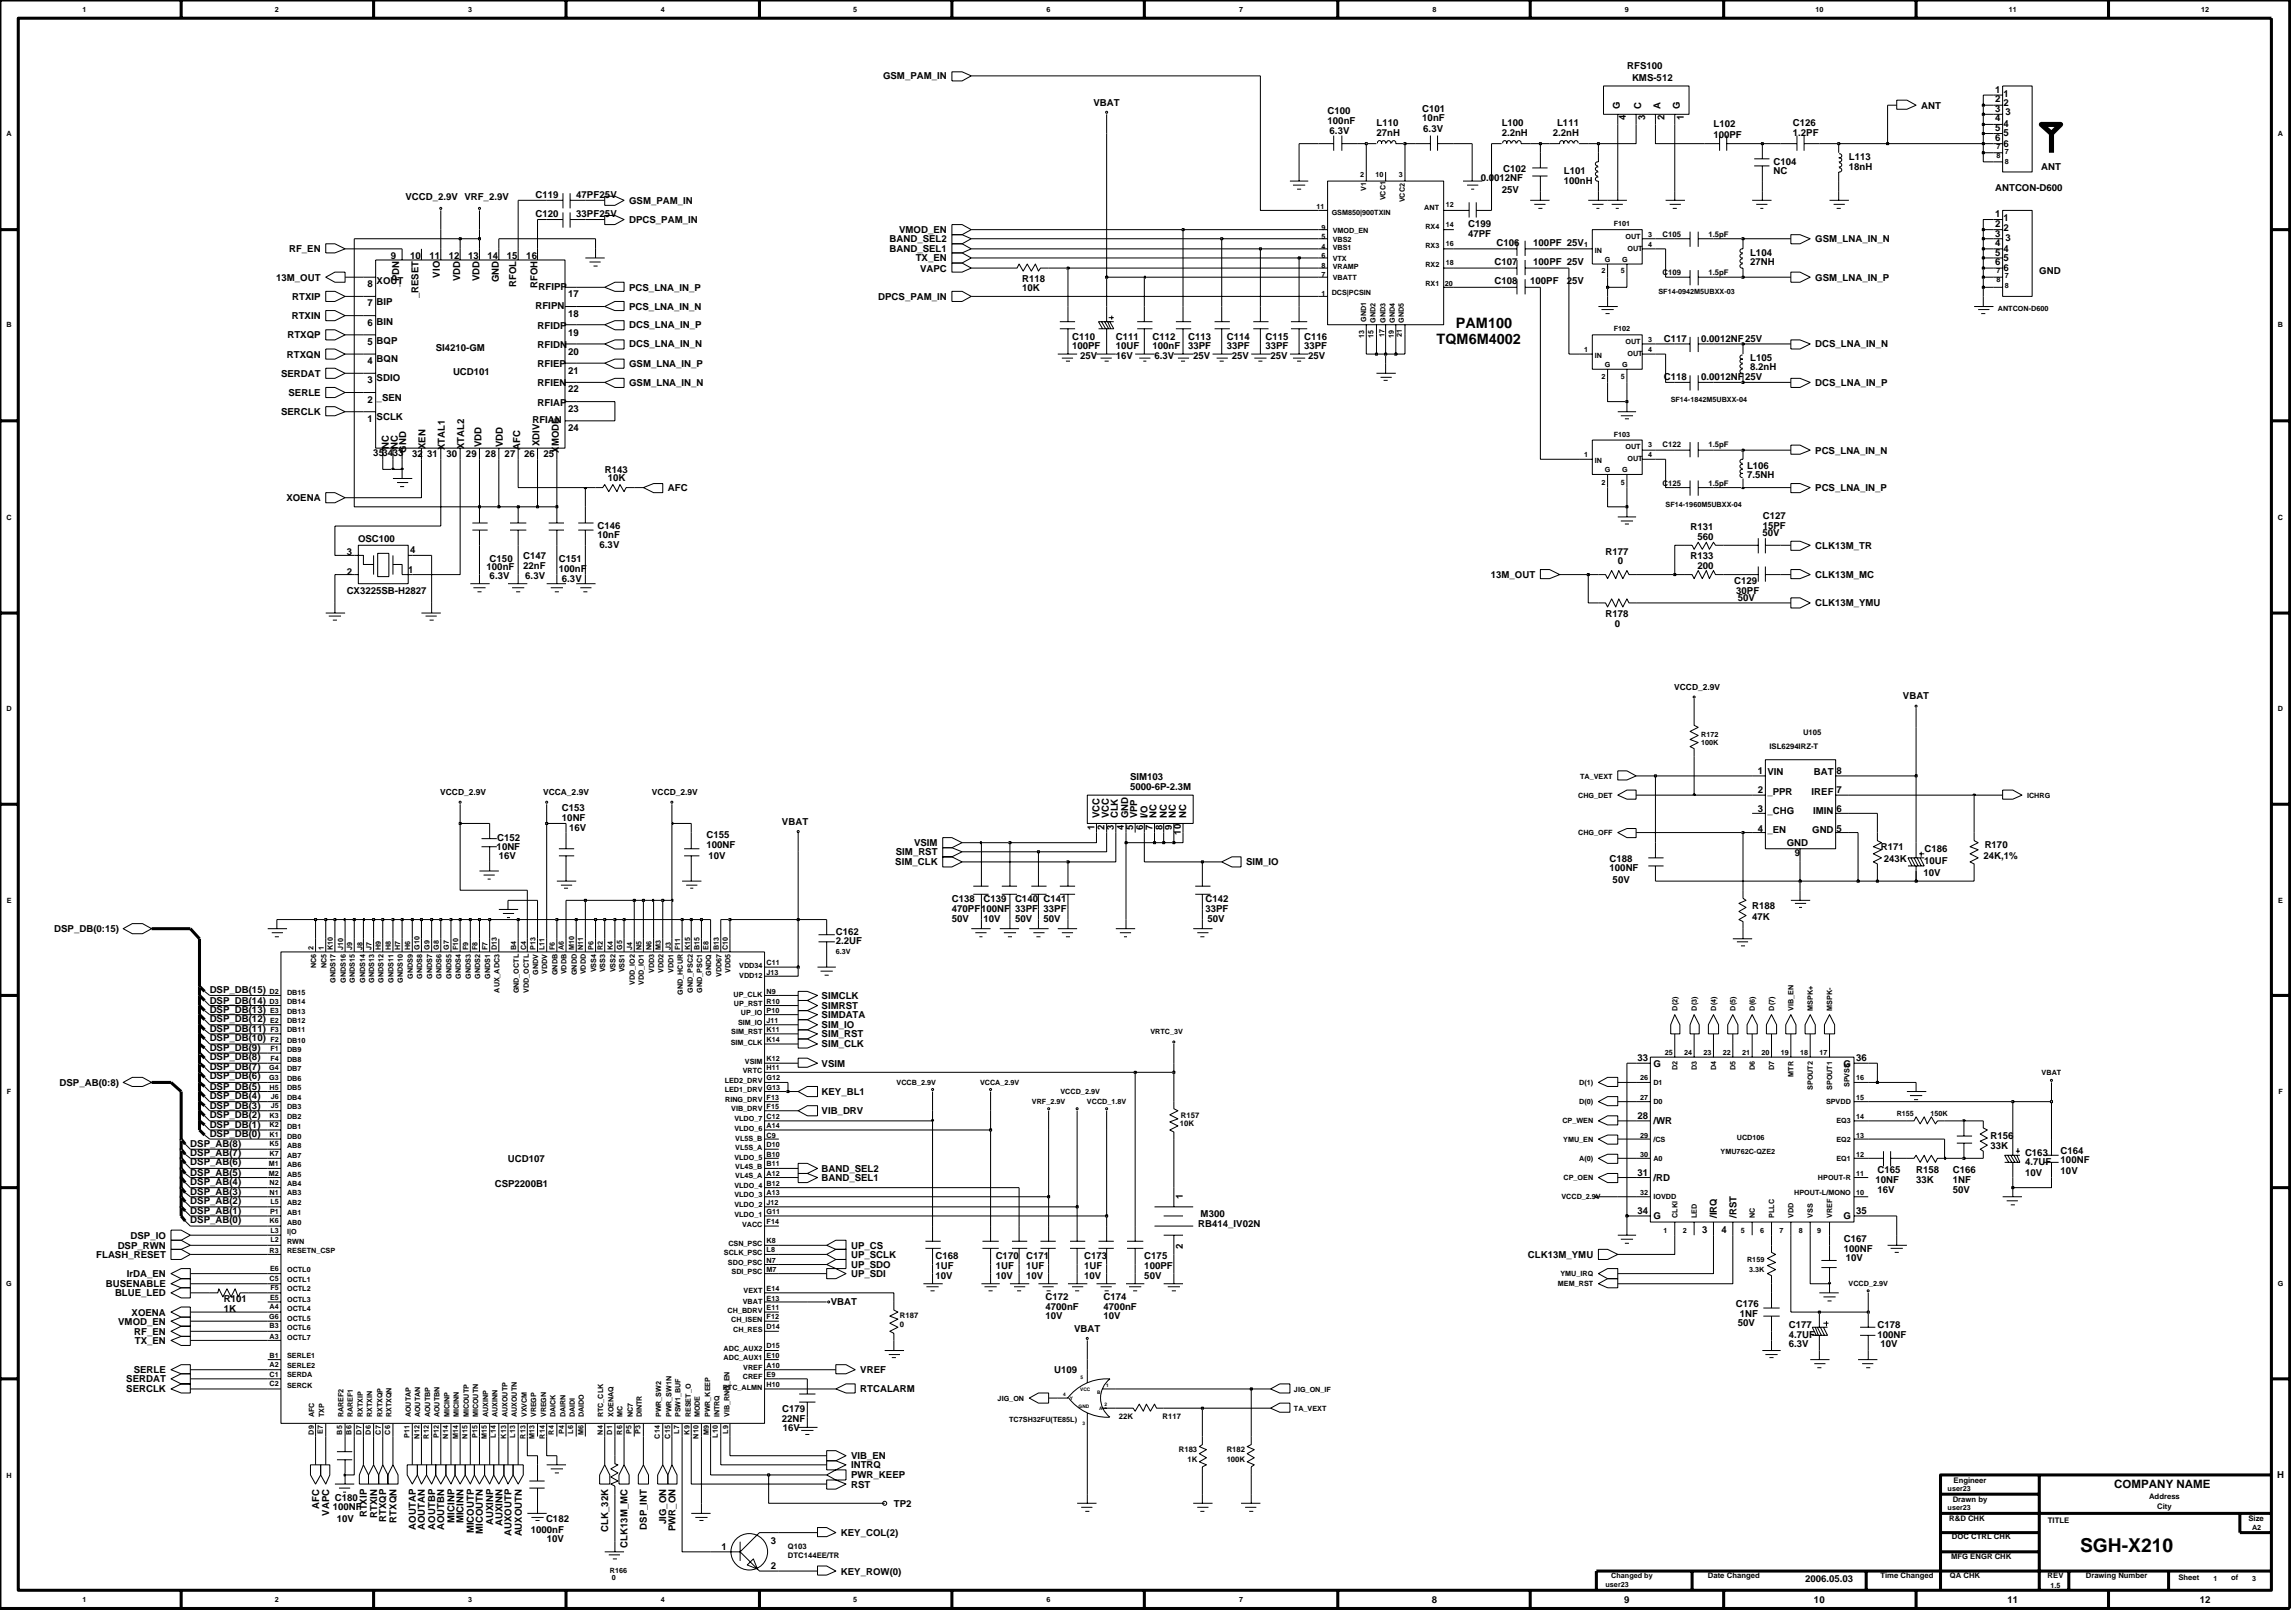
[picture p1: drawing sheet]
<svg xmlns="http://www.w3.org/2000/svg" width="192mm" height="135mm" viewBox="0 0 192 135" stroke-linecap="round" stroke-linejoin="round" font-family="sans-serif">
<defs><g id="words">
<text font-size="1.6" x="173.9" y="129.7">SGH-X210</text>
<g font-size="1.2">
<text x="120.1" y="28.7">TQM6M4002</text>
<text x="121.7" y="27.4">PAM100</text>
</g>
<text font-size="1" x="176.8" y="124.4">COMPANY NAME</text>
<g font-size=".8">
<text x="136.1" y="5.7">RFS100</text>
<text x="73.8" y="6.6">GSM_PAM_IN</text>
<text x="91.4" y="8.8">VBAT</text>
<text x="111" y="10.4">100nF</text>
<text x="111" y="9.6">C100</text>
<text x="111.2" y="11.2">6.3V</text>
<text x="115.1" y="11.3">27nH</text>
<text x="115.1" y="10.6">L110</text>
<text x="118.9" y="10.1">10nF</text>
<text x="118.9" y="9.4">C101</text>
<text x="119" y="11">6.3V</text>
<text x="125.6" y="11.3">2.2nH</text>
<text x="125.6" y="10.6">L100</text>
<text x="129.8" y="11.3">2.2nH</text>
<text x="130.2" y="10.6">L111</text>
<text x="135.4" y="9.1" transform="rotate(-90 135.4 9.1)">G</text>
<text x="135.9" y="10.1" transform="rotate(-90 135.9 10.1)">4</text>
<text x="136.5" y="6.8">KMS-512</text>
<text x="137.2" y="9.1" transform="rotate(-90 137.2 9.1)">C</text>
<text x="137.6" y="10.1" transform="rotate(-90 137.6 10.1)">3</text>
<text x="138.8" y="9.1" transform="rotate(-90 138.8 9.1)">A</text>
<text x="139.2" y="10.1" transform="rotate(-90 139.2 10.1)">2</text>
<text x="140.5" y="9.1" transform="rotate(-90 140.5 9.1)">G</text>
<text x="140.8" y="10.1" transform="rotate(-90 140.8 10.1)">1</text>
<text x="143.3" y="10.7">L102</text>
<text x="143.3" y="11.5">100PF</text>
<text x="149.9" y="11.3">1.2PF</text>
<text x="149.9" y="10.6">C126</text>
<text x="160.6" y="9.1">ANT</text>
<text x="166.8" y="7.8">1</text>
<text x="166.8" y="8.5">2</text>
<text x="166.8" y="9.4">3</text>
<text x="166.8" y="10.1">4</text>
<text x="166.8" y="11">5</text>
<text x="166.8" y="11.7">6</text>
<text x="167.5" y="8.1">1</text>
<text x="167.5" y="8.9">2</text>
<text x="167.5" y="10.6">4</text>
<text x="167.5" y="11.4">5</text>
<text x="167.7" y="9.6">3</text>
<text x="33.9" y="16.7">VCCD_2.9V VRF_2.9V</text>
<text x="44.8" y="16.6">C119</text>
<text x="48.2" y="16.6">47PF25V</text>
<text x="52.6" y="17">GSM_PAM_IN</text>
<text x="123.8" y="15.1">0.0012NF</text>
<text x="125.6" y="16.1">25V</text>
<text x="125.7" y="14.4">C102</text>
<text x="130.8" y="15.4">100nH</text>
<text x="130.8" y="14.5">L101</text>
<text x="148.3" y="14.5">NC</text>
<text x="148.3" y="13.8">C104</text>
<text x="154.6" y="14.2">18nH</text>
<text x="154.6" y="13.4">L113</text>
<text x="166.8" y="16">ANTCON-D600</text>
<text x="167.5" y="12.3">6</text>
<text x="170.7" y="14.2">ANT</text>
<text x="23.1" y="23.5">13M_OUT</text>
<text x="24.2" y="21.1">RF_EN</text>
<text x="31.5" y="23.8">XOUT</text>
<text x="32.7" y="21.6">9</text>
<text x="33.4" y="23.9" transform="rotate(-90 33.4 23.9)">_PDN</text>
<text x="34.3" y="21.6">10</text>
<text x="35.9" y="21.6">11</text>
<text x="36.8" y="23.2" transform="rotate(-90 36.8 23.2)">VIO</text>
<text x="37.5" y="21.6">12</text>
<text x="38.5" y="23.5" transform="rotate(-90 38.5 23.5)">VDD</text>
<text x="39.2" y="21.6">13</text>
<text x="40.1" y="23.5" transform="rotate(-90 40.1 23.5)">VDD</text>
<text x="40.8" y="21.6">14</text>
<text x="41.7" y="23.6" transform="rotate(-90 41.7 23.6)">GND</text>
<text x="42.4" y="21.6">15</text>
<text x="43.2" y="24" transform="rotate(-90 43.2 24)">RFOL</text>
<text x="44" y="21.6">16</text>
<text x="44.8" y="18.2">C120</text>
<text x="48.2" y="18.2">33PF25V</text>
<text x="52.6" y="18.6">DPCS_PAM_IN</text>
<text x="74.4" y="20.2">BAND_SEL2</text>
<text x="74.4" y="21.1">BAND_SEL1</text>
<text x="75.2" y="19.5">VMOD_EN</text>
<text x="76.6" y="21.9">TX_EN</text>
<text x="76.9" y="22.7">VAPC</text>
<text x="85.5" y="23.6">R118</text>
<text x="122.8" y="19.8">47PF</text>
<text x="122.8" y="18.9">C199</text>
<text x="125" y="23.8">C108</text>
<text x="125" y="22.2">C107</text>
<text x="125.1" y="20.5">C106</text>
<text x="128" y="23.8">100PF</text>
<text x="128.2" y="22.2">100PF 25V</text>
<text x="128.2" y="20.5">100PF 25V</text>
<text x="131" y="23.8">25V</text>
<text x="146.3" y="21.4">L104</text>
<text x="146.3" y="22.2">27NH</text>
<text x="151.8" y="20.2">GSM_LNA_IN_N</text>
<text x="151.8" y="23.5">GSM_LNA_IN_P</text>
<text x="166.8" y="18.2">1</text>
<text x="166.8" y="18.9">2</text>
<text x="166.8" y="19.8">3</text>
<text x="166.8" y="20.5">4</text>
<text x="166.8" y="21.4">5</text>
<text x="166.8" y="22.1">6</text>
<text x="167.5" y="18.5">1</text>
<text x="167.5" y="19.3">2</text>
<text x="167.5" y="21">4</text>
<text x="167.5" y="21.8">5</text>
<text x="167.5" y="22.7">6</text>
<text x="167.7" y="20.1">3</text>
<text x="170.5" y="22.9">GND</text>
<text x="24" y="29.9">RTXQN</text>
<text x="24" y="28.3">RTXQP</text>
<text x="24.4" y="26.7">RTXIN</text>
<text x="24.4" y="25.1">RTXIP</text>
<text x="30.7" y="27.2">6</text>
<text x="30.7" y="25.6">7</text>
<text x="30.7" y="28.8">5</text>
<text x="30.7" y="24">8</text>
<text x="31.5" y="27.1">BIN</text>
<text x="31.5" y="25.5">BIP</text>
<text x="31.5" y="28.7">BQP</text>
<text x="35" y="24.9" transform="rotate(-90 35 24.9)">_RESET</text>
<text x="36.4" y="29.3">SI4210-GM</text>
<text x="44.8" y="25.9">RFIPN</text>
<text x="44.9" y="29.1">RFIDN</text>
<text x="44.9" y="27.5">RFIDP</text>
<text x="44.9" y="24.1" transform="rotate(-90 44.9 24.1)">RFOH</text>
<text x="45" y="24.3">RFIPP</text>
<text x="47.5" y="29.7">20</text>
<text x="47.5" y="28.1">19</text>
<text x="47.5" y="26.5">18</text>
<text x="47.5" y="24.8">17</text>
<text x="52.6" y="29">DCS_LNA_IN_N</text>
<text x="52.6" y="27.4">DCS_LNA_IN_P</text>
<text x="52.6" y="25.9">PCS_LNA_IN_N</text>
<text x="52.6" y="24.3">PCS_LNA_IN_P</text>
<text x="73.4" y="25.1">DPCS_PAM_IN</text>
<text x="85.5" y="24.3">10K</text>
<text x="89.6" y="28.4">C110</text>
<text x="89.6" y="29.2">100PF</text>
<text x="93.3" y="28.4">C111</text>
<text x="93.3" y="29.2">10UF</text>
<text x="96.4" y="29.2">100nF</text>
<text x="96.4" y="28.4">C112</text>
<text x="99.3" y="29.2">33PF</text>
<text x="99.3" y="28.4">C113</text>
<text x="102.6" y="28.4">C114</text>
<text x="102.6" y="29.2">33PF</text>
<text x="105.8" y="29.2">33PF</text>
<text x="105.8" y="28.4">C115</text>
<text x="109.1" y="28.4">C116</text>
<text x="109.1" y="29.2">33PF</text>
<text x="139.1" y="28.6">C117</text>
<text x="142.3" y="28.6">0.0012NF25V</text>
<text x="151.8" y="29">DCS_LNA_IN_N</text>
<text x="23.5" y="34.7">SERCLK</text>
<text x="23.5" y="31.5">SERDAT</text>
<text x="24.1" y="33.1">SERLE</text>
<text x="30.7" y="33.6">2</text>
<text x="30.7" y="35.2">1</text>
<text x="30.7" y="32">3</text>
<text x="30.7" y="30.4">4</text>
<text x="31.5" y="33.5">_SEN</text>
<text x="31.5" y="35.1">SCLK</text>
<text x="31.5" y="31.9">SDIO</text>
<text x="31.5" y="30.3">BQN</text>
<text x="37.9" y="31.4">UCD101</text>
<text x="44.5" y="35.3">RFIAN</text>
<text x="44.9" y="33.9">RFIAP</text>
<text x="44.9" y="32.3">RFIEN</text>
<text x="44.9" y="30.7">RFIEP</text>
<text x="47.5" y="34.4">23</text>
<text x="47.5" y="32.8">22</text>
<text x="47.5" y="31.3">21</text>
<text x="52.6" y="32.3">GSM_LNA_IN_N</text>
<text x="52.6" y="30.6">GSM_LNA_IN_P</text>
<text x="90.3" y="30">25V</text>
<text x="93.3" y="30">16V</text>
<text x="96.5" y="30">6.3V</text>
<text x="99.8" y="30">25V</text>
<text x="103" y="30">25V</text>
<text x="106.2" y="30">25V</text>
<text x="109.4" y="30">25V</text>
<text x="139.1" y="31.8">C118</text>
<text x="142.3" y="31.8">0.0012NF25V</text>
<text x="146.3" y="30.2">L105</text>
<text x="146.3" y="30.9">8.2nH</text>
<text x="151.8" y="32.3">DCS_LNA_IN_P</text>
<text x="23.9" y="41.9">XOENA</text>
<text x="31.2" y="38.1">353433</text>
<text x="32.5" y="37.5" transform="rotate(-90 32.5 37.5)">NC</text>
<text x="33.3" y="37.5" transform="rotate(-90 33.3 37.5)">NC</text>
<text x="34" y="37.8" transform="rotate(-90 34 37.8)">GND</text>
<text x="34.5" y="38.2">32</text>
<text x="35.6" y="37.5" transform="rotate(-90 35.6 37.5)">XEN</text>
<text x="35.7" y="38.2">31</text>
<text x="37.2" y="37.6" transform="rotate(-90 37.2 37.6)">XTAL1</text>
<text x="37.3" y="38.2">30</text>
<text x="38.8" y="37.5" transform="rotate(-90 38.8 37.5)">XTAL2</text>
<text x="39" y="38.2">29</text>
<text x="40.3" y="37.4" transform="rotate(-90 40.3 37.4)">VDD</text>
<text x="40.6" y="38.2">28</text>
<text x="42" y="37.4" transform="rotate(-90 42 37.4)">VDD</text>
<text x="42.2" y="38.2">27</text>
<text x="43.5" y="37.6" transform="rotate(-90 43.5 37.6)">AFC</text>
<text x="43.8" y="38.2">26</text>
<text x="45.1" y="37.3" transform="rotate(-90 45.1 37.3)">XDIV</text>
<text x="45.4" y="38.2">25</text>
<text x="46.7" y="37.8" transform="rotate(-90 46.7 37.8)">XMODE</text>
<text x="47.5" y="36">24</text>
<text x="50.6" y="39.6">R143</text>
<text x="50.8" y="40.2">10K</text>
<text x="55.8" y="41">AFC</text>
<text x="146.1" y="40">7.5NH</text>
<text x="146.1" y="39.2">L106</text>
<text x="151.8" y="41">PCS_LNA_IN_P</text>
<text x="151.8" y="37.9">PCS_LNA_IN_N</text>
<text x="29" y="46.4">3</text>
<text x="29.9" y="45.3">OSC100</text>
<text x="34.1" y="47.9">1</text>
<text x="34.3" y="46.2">4</text>
<text x="40.7" y="47.6">100nF</text>
<text x="40.9" y="47">C150</text>
<text x="43.8" y="46.7">C147</text>
<text x="43.8" y="47.6">22nF</text>
<text x="46.7" y="47.8">100nF</text>
<text x="46.7" y="47">C151</text>
<text x="50" y="45">10nF</text>
<text x="50" y="44.2">C146</text>
<text x="50.1" y="45.8">6.3V</text>
<text x="134.3" y="46.4">R177</text>
<text x="135.3" y="47.2">0</text>
<text x="141.4" y="46.8">R133</text>
<text x="141.4" y="44.3">R131</text>
<text x="141.9" y="47.5">200</text>
<text x="141.9" y="45.1">560</text>
<text x="147.4" y="44.8">50V</text>
<text x="147.4" y="43.4">C127</text>
<text x="147.4" y="44.2">15PF</text>
<text x="151.8" y="45.9">CLK13M_TR</text>
<text x="29" y="49.7">CX3225SB-H2827</text>
<text x="29" y="48">2</text>
<text x="40.9" y="48.4">6.3V</text>
<text x="43.9" y="48.4">6.3V</text>
<text x="47" y="48.6">6.3V</text>
<text x="124.7" y="48.3">13M_OUT</text>
<text x="134.3" y="51.6">R178</text>
<text x="135" y="52.4">0</text>
<text x="145" y="48.8">C129</text>
<text x="145.2" y="49.6">30PF</text>
<text x="145.3" y="50.2">50V</text>
<text x="151.8" y="50.7">CLK13M_YMU</text>
<text x="151.8" y="48.3">CLK13M_MC</text>
<text x="159.1" y="58.5">VBAT</text>
<text x="94.5" y="65.2">SIM103</text>
<text x="147" y="64.7">1</text>
<text x="147.8" y="64.8">VIN</text>
<text x="151.7" y="64.8">BAT</text>
<text x="153.6" y="64.7">8</text>
<text x="41.5" y="71">10NF</text>
<text x="41.6" y="70.3">C152</text>
<text x="41.7" y="71.8">16V</text>
<text x="47" y="67.8">C153</text>
<text x="47" y="68.7">10NF</text>
<text x="47.6" y="69.4">16V</text>
<text x="59.1" y="70.9">100NF</text>
<text x="59.1" y="70">C155</text>
<text x="59.2" y="71.8">10V</text>
<text x="65.4" y="68.9">VBAT</text>
<text x="74.9" y="71.5">SIM_RST</text>
<text x="76.4" y="70.7">VSIM</text>
<text x="91.5" y="69.3" transform="rotate(-90 91.5 69.3)">1</text>
<text x="91.9" y="68.4" transform="rotate(-90 91.9 68.4)">VCC</text>
<text x="92.4" y="69.3" transform="rotate(-90 92.4 69.3)">2</text>
<text x="92.7" y="68.4" transform="rotate(-90 92.7 68.4)">VCC</text>
<text x="93.1" y="69.3" transform="rotate(-90 93.1 69.3)">3</text>
<text x="93.5" y="68.4" transform="rotate(-90 93.5 68.4)">CLK</text>
<text x="94" y="69.3" transform="rotate(-90 94 69.3)">4</text>
<text x="94.3" y="68.4" transform="rotate(-90 94.3 68.4)">GND</text>
<text x="94.5" y="66">5000-6P-2.3M</text>
<text x="94.8" y="69.3" transform="rotate(-90 94.8 69.3)">5</text>
<text x="95.1" y="68.4" transform="rotate(-90 95.1 68.4)">VPP</text>
<text x="95.6" y="69.3" transform="rotate(-90 95.6 69.3)">6</text>
<text x="95.9" y="68.4" transform="rotate(-90 95.9 68.4)">I/O</text>
<text x="96.4" y="69.3" transform="rotate(-90 96.4 69.3)">7</text>
<text x="96.7" y="68.4" transform="rotate(-90 96.7 68.4)">NC</text>
<text x="97.2" y="69.3" transform="rotate(-90 97.2 69.3)">8</text>
<text x="97.6" y="68.4" transform="rotate(-90 97.6 68.4)">NC</text>
<text x="98" y="69.3" transform="rotate(-90 98 69.3)">9</text>
<text x="98.3" y="68.4" transform="rotate(-90 98.3 68.4)">NC</text>
<text x="98.8" y="69.8" transform="rotate(-90 98.8 69.8)">10</text>
<text x="99.2" y="68.4" transform="rotate(-90 99.2 68.4)">NC</text>
<text x="147" y="67.9">3</text>
<text x="147" y="69.5">4</text>
<text x="147" y="66.3">2</text>
<text x="147.8" y="68">_CHG</text>
<text x="147.8" y="69.6">_EN</text>
<text x="147.8" y="66.4">_PPR</text>
<text x="149.4" y="70.7">GND</text>
<text x="150.1" y="71.5">9</text>
<text x="151.5" y="66.4">IREF</text>
<text x="151.5" y="69.6">GND</text>
<text x="151.6" y="68">IMIN</text>
<text x="153.6" y="69.5">5</text>
<text x="153.6" y="67.9">6</text>
<text x="153.6" y="66.3">7</text>
<text x="157.3" y="71">R171</text>
<text x="160.9" y="71.2">C186</text>
<text x="165.9" y="71.8">24K,1%</text>
<text x="166" y="70.8">R170</text>
<text x="4.5" y="77.9">DSP_DB(0:15)</text>
<text x="74.9" y="72.3">SIM_CLK</text>
<text x="79.6" y="77">50V</text>
<text x="79.6" y="75.4">C138</text>
<text x="79.6" y="76.3">470PF100NF 33PF 33PF</text>
<text x="82.2" y="77">10V</text>
<text x="82.2" y="75.4">C139</text>
<text x="84.9" y="77">50V</text>
<text x="84.9" y="75.4">C140 C141</text>
<text x="87.3" y="77">50V</text>
<text x="100.8" y="75.4">C142</text>
<text x="100.8" y="76.3">33PF</text>
<text x="101" y="77">50V</text>
<text x="104.2" y="72.3">SIM_IO</text>
<text x="134.6" y="72">C188</text>
<text x="134.6" y="72.8">100NF</text>
<text x="134.8" y="73.8">50V</text>
<text x="146.5" y="76.9">47K</text>
<text x="146.5" y="76">R188</text>
<text x="157.5" y="72">243K</text>
<text x="160.8" y="73.2">10V</text>
<text x="160.9" y="72.2">10UF</text>
<text x="17.5" y="83">DSP_DB(15)</text>
<text x="17.5" y="83.9">DSP_DB(14)</text>
<text x="68.7" y="83.5">SIMCLK</text>
<text x="69.9" y="78.9">2.2UF</text>
<text x="69.9" y="78.1">C162</text>
<text x="17.5" y="84.6">DSP_DB(13)</text>
<text x="17.5" y="85.4">DSP_DB(12)</text>
<text x="17.5" y="86.2">DSP_DB(11)</text>
<text x="17.5" y="87">DSP_DB(10)</text>
<text x="17.5" y="87.8">DSP_DB(9)</text>
<text x="17.5" y="88.6">DSP_DB(8)</text>
<text x="17.5" y="89.5">DSP_DB(7)</text>
<text x="68.7" y="84.3">SIMRST</text>
<text x="68.7" y="86.7">SIM_RST</text>
<text x="68.7" y="85.9">SIM_IO</text>
<text x="68.7" y="89.2">VSIM</text>
<text x="68.7" y="87.5">SIM_CLK</text>
<text x="68.7" y="85.1">SIMDATA</text>
<text x="136.9" y="88.7">33</text>
<text x="138.3" y="89.2">G</text>
<text x="154.1" y="89.2">G</text>
<text x="155.2" y="88.7">36</text>
<text x="5" y="90.8">DSP_AB(0:8)</text>
<text x="15.9" y="95.9">DSP_AB(8)</text>
<text x="17.5" y="91.8">DSP_DB(4)</text>
<text x="17.5" y="92.7">DSP_DB(3)</text>
<text x="17.5" y="93.4">DSP_DB(2)</text>
<text x="17.5" y="94.3">DSP_DB(1)</text>
<text x="17.5" y="95">DSP_DB(0)</text>
<text x="17.5" y="90.2">DSP_DB(6)</text>
<text x="17.5" y="91.1">DSP_DB(5)</text>
<text x="68.7" y="91.5">KEY_BL1</text>
<text x="68.7" y="93.1">VIB_DRV</text>
<text x="136.9" y="93.5">28</text>
<text x="138.3" y="94">/WR</text>
<text x="166.4" y="95.2">R156</text>
<text x="15.9" y="96.6">DSP_AB(7)</text>
<text x="15.9" y="97.4">DSP_AB(6)</text>
<text x="15.9" y="98.2">DSP_AB(5)</text>
<text x="15.9" y="99">DSP_AB(4)</text>
<text x="15.9" y="99.9">DSP_AB(3)</text>
<text x="15.9" y="100.6">DSP_AB(2)</text>
<text x="15.9" y="101.5">DSP_AB(1)</text>
<text x="41.4" y="99.2">CSP2200B1</text>
<text x="42.5" y="97.1">UCD107</text>
<text x="68.7" y="98.7">BAND_SEL1</text>
<text x="68.7" y="97.9">BAND_SEL2</text>
<text x="98.9" y="100.2" transform="rotate(-90 98.9 100.2)">1</text>
<text x="100.4" y="101.8">M300</text>
<text x="136.9" y="98.2">31</text>
<text x="136.9" y="101.5">34</text>
<text x="138.3" y="98.7">/RD</text>
<text x="138.3" y="101.9">G</text>
<text x="143.6" y="101.8" transform="rotate(-90 143.6 101.8)">/IRQ</text>
<text x="145.2" y="101.8" transform="rotate(-90 145.2 101.8)">/RST</text>
<text x="154.1" y="101.9">G</text>
<text x="155.2" y="101.5">35</text>
<text x="156.8" y="98.8">10NF</text>
<text x="157" y="99.7">16V</text>
<text x="157" y="98.1">C165</text>
<text x="160.2" y="98.1">R158</text>
<text x="160.2" y="98.8">33K</text>
<text x="163.3" y="98.8">1NF</text>
<text x="163.3" y="99.7">50V</text>
<text x="163.3" y="98.1">C166</text>
<text x="166.4" y="96">33K</text>
<text x="169.3" y="96.6">C163</text>
<text x="169.3" y="98.2">10V</text>
<text x="169.3" y="97.4">4.7UF</text>
<text x="172.3" y="97.2">100NF</text>
<text x="172.3" y="96.5">C164</text>
<text x="172.3" y="98.2">10V</text>
<text x="8" y="105.1">FLASH_RESET</text>
<text x="8.9" y="107.6">BUSENABLE</text>
<text x="9.8" y="104.4">DSP_RWN</text>
<text x="10.6" y="106.7">IrDA_EN</text>
<text x="10.9" y="103.5">DSP_IO</text>
<text x="15.9" y="102.2">DSP_AB(0)</text>
<text x="71.2" y="106">UP_SDO</text>
<text x="71.2" y="105.1">UP_SCLK</text>
<text x="71.2" y="104.4">UP_CS</text>
<text x="71.2" y="106.7">UP_SDI</text>
<text x="78.2" y="105.3">C168</text>
<text x="78.2" y="106.9">10V</text>
<text x="78.2" y="106">1UF</text>
<text x="83.3" y="105.3">C170</text>
<text x="83.3" y="106">1UF</text>
<text x="83.3" y="106.9">10V</text>
<text x="85.8" y="105.3">C171</text>
<text x="85.8" y="106.9">10V</text>
<text x="85.8" y="106">1UF</text>
<text x="90.7" y="106.9">10V</text>
<text x="90.7" y="106">1UF</text>
<text x="90.7" y="105.3">C173</text>
<text x="95.7" y="106">100PF</text>
<text x="95.7" y="106.9">50V</text>
<text x="95.7" y="105.3">C175</text>
<text x="98.9" y="104.4" transform="rotate(-90 98.9 104.4)">2</text>
<text x="100.2" y="102.5">RB414_IV02N</text>
<text x="127.8" y="105.1">CLK13M_YMU</text>
<text x="142.3" y="103.1">3</text>
<text x="144" y="103.1">4</text>
<text x="154.2" y="104.7">100NF</text>
<text x="154.2" y="103.8">C167</text>
<text x="154.3" y="105.4">10V</text>
<text x="9.6" y="108.3">BLUE_LED</text>
<text x="9.9" y="110.7">VMOD_EN</text>
<text x="11" y="110">XOENA</text>
<text x="11.2" y="111.6">RF_EN</text>
<text x="11.3" y="112.3">TX_EN</text>
<text x="18.7" y="109.7">1K</text>
<text x="18.7" y="108.8">R101</text>
<text x="69.5" y="109.1">VBAT</text>
<text x="87.4" y="110.3">10V</text>
<text x="87.4" y="109.5">4700nF</text>
<text x="87.4" y="108.6">C172</text>
<text x="89.8" y="111.3">VBAT</text>
<text x="92.3" y="109.5">4700nF</text>
<text x="92.3" y="108.6">C174</text>
<text x="92.3" y="110.3">10V</text>
<text x="145.2" y="109.2">C176</text>
<text x="145.3" y="110.8">50V</text>
<text x="145.5" y="110.1">1NF</text>
<text x="149.6" y="111.9">4.7UF</text>
<text x="149.6" y="111">C177</text>
<text x="149.6" y="112.6">6.3V</text>
<text x="157" y="111.9">100NF</text>
<text x="157" y="111">C178</text>
<text x="157.2" y="112.6">10V</text>
<text x="10.6" y="115.5">SERDAT</text>
<text x="10.6" y="116.4">SERCLK</text>
<text x="11.2" y="114.8">SERLE</text>
<text x="65.4" y="118.9">22NF</text>
<text x="65.4" y="118">C179</text>
<text x="65.5" y="119.6">16V</text>
<text x="71.9" y="116.4">RTCALARM</text>
<text x="71.9" y="114.8">VREF</text>
<text x="88.1" y="114.8">U109</text>
<text x="28" y="125.5">C180</text>
<text x="71.2" y="122">VIB_EN</text>
<text x="71.2" y="122.7">INTRQ</text>
<text x="71.2" y="124.3">RST</text>
<text x="71.2" y="123.6">PWR_KEEP</text>
<text x="74.7" y="125.9">TP2</text>
<text x="190.4" y="123.6">H</text>
<text x="26.7" y="126.1" transform="rotate(-90 26.7 126.1)">AFC</text>
<text x="27.5" y="126.7" transform="rotate(-90 27.5 126.7)">VAPC</text>
<text x="27.8" y="126.2">100NF</text>
<text x="28.2" y="127.2">10V</text>
<text x="30.7" y="126.8" transform="rotate(-90 30.7 126.8)">RTXIP</text>
<text x="31.5" y="126.9" transform="rotate(-90 31.5 126.9)">RTXIN</text>
<text x="32.3" y="127.2" transform="rotate(-90 32.3 127.2)">RTXQP</text>
<text x="33.2" y="127.3" transform="rotate(-90 33.2 127.3)">RTXQN</text>
<text x="34.8" y="127.8" transform="rotate(-90 34.8 127.8)">AOUTAP</text>
<text x="35.5" y="127.9" transform="rotate(-90 35.5 127.9)">AOUTAN</text>
<text x="36.4" y="127.8" transform="rotate(-90 36.4 127.8)">AOUTBP</text>
<text x="37.2" y="127.9" transform="rotate(-90 37.2 127.9)">AOUTBN</text>
<text x="38" y="127.3" transform="rotate(-90 38 127.3)">MICINP</text>
<text x="38.8" y="127.3" transform="rotate(-90 38.8 127.3)">MICINN</text>
<text x="39.6" y="128.1" transform="rotate(-90 39.6 128.1)">MICOUTP</text>
<text x="40.4" y="128.2" transform="rotate(-90 40.4 128.2)">MICOUTN</text>
<text x="41.2" y="127.5" transform="rotate(-90 41.2 127.5)">AUXINP</text>
<text x="42" y="127.5" transform="rotate(-90 42 127.5)">AUXINN</text>
<text x="42.8" y="128.4" transform="rotate(-90 42.8 128.4)">AUXOUTP</text>
<text x="43.6" y="128.4" transform="rotate(-90 43.6 128.4)">AUXOUTN</text>
<text x="44.4" y="128.1">1000nF</text>
<text x="45.7" y="127.2">C182</text>
<text x="45.7" y="128.9">10V</text>
<text x="50.9" y="128" transform="rotate(-90 50.9 128)">CLK_32K</text>
<text x="52.5" y="129.3" transform="rotate(-90 52.5 129.3)">CLK13M_MC</text>
<text x="54.1" y="127.8" transform="rotate(-90 54.1 127.8)">DSP_INT</text>
<text x="55.7" y="127.4" transform="rotate(-90 55.7 127.4)">JIG_ON</text>
<text x="56.5" y="128" transform="rotate(-90 56.5 128)">PWR_ON</text>
<text x="60.3" y="129.5">1</text>
<text x="64.4" y="129">3</text>
<text x="64.4" y="131.1">2</text>
<text x="70.3" y="128.4">KEY_COL(2)</text>
<text x="70.3" y="131.6">KEY_ROW(0)</text>
<text x="119.7" y="134">8</text>
<text x="135.8" y="134">9</text>
<text x="150.9" y="132.2">2006.05.03</text>
<text x="151.7" y="134">10</text>
<text x="167.9" y="134">11</text>
<text x="184" y="134">12</text>
</g>
<g font-size=".7">
<text x="140" y="57.7">VCCD_2.9V</text>
<text x="36.8" y="66.5">VCCD_2.9V</text>
<text x="45.4" y="66.5">VCCA_2.9V</text>
<text x="54.5" y="66.5">VCCD_2.9V</text>
</g>
<g font-size=".6">
<text x="6.9" y="1">1</text>
<text x="23" y="1">2</text>
<text x="39.2" y="1">3</text>
<text x="55.2" y="1">4</text>
<text x="71.3" y="1">5</text>
<text x="87.5" y="1">6</text>
<text x="103.6" y="1">7</text>
<text x="119.8" y="1">8</text>
<text x="135.9" y="1">9</text>
<text x="151.8" y="1">10</text>
<text x="168" y="1">11</text>
<text x="184.1" y="1">12</text>
<text x=".5" y="11.4">A</text>
<text x="190.5" y="11.4">A</text>
<text x="110.1" y="17.5">11</text>
<text x="113.7" y="14.8">2</text>
<text x="114.2" y="16" transform="rotate(-90 114.2 16)">V1</text>
<text x="115" y="14.8">10</text>
<text x="115.9" y="16.7" transform="rotate(-90 115.9 16.7)">VCC1</text>
<text x="117" y="14.8">3</text>
<text x="117.5" y="16.9" transform="rotate(-90 117.5 16.9)">VCC2</text>
<text x="119.1" y="17.6">ANT</text>
<text x="120.9" y="17.3">12</text>
<text x="167" y="13.2">8</text>
<text x="167" y="12.4">7</text>
<text x="167.6" y="12.9">7</text>
<text x="167.6" y="13.7">8</text>
<text x="110.5" y="23.2">7</text>
<text x="110.5" y="20.8">4</text>
<text x="110.5" y="20">5</text>
<text x="110.5" y="19.2">9</text>
<text x="110.5" y="22.4">8</text>
<text x="110.5" y="21.6">6</text>
<text x="111.4" y="18">GSM850|900TXIN</text>
<text x="111.4" y="23.4">VBATT</text>
<text x="111.4" y="20.9">VBS1</text>
<text x="111.4" y="20.2">VBS2</text>
<text x="111.4" y="22.5">VRAMP</text>
<text x="111.4" y="21.8">VTX</text>
<text x="111.4" y="19.4">VMOD_EN</text>
<text x="119.2" y="23.9">RX1</text>
<text x="119.2" y="22.3">RX2</text>
<text x="119.2" y="20.7">RX3</text>
<text x="119.2" y="19.1">RX4</text>
<text x="120.8" y="23.9">20</text>
<text x="120.9" y="22.2">18</text>
<text x="120.9" y="20.5">16</text>
<text x="120.9" y="18.9">14</text>
<text x="132.5" y="20.6">1</text>
<text x="133.4" y="21.1">IN</text>
<text x="133.9" y="22.8">2</text>
<text x="134.2" y="21.9">G</text>
<text x="134.9" y="18.9">F101</text>
<text x="135.5" y="22.8">5</text>
<text x="135.6" y="21.9">G</text>
<text x="135.9" y="20">OUT</text>
<text x="136.1" y="21">OUT</text>
<text x="137.8" y="19.8">3</text>
<text x="137.8" y="20.6">4</text>
<text x="139" y="19.8">C105</text>
<text x="139" y="23">C109</text>
<text x="142.9" y="19.8">1.5pF</text>
<text x="142.9" y="23">1.5pF</text>
<text x="167" y="22.8">7</text>
<text x="167" y="23.6">8</text>
<text x="167.6" y="23.3">7</text>
<text x=".5" y="27.4">B</text>
<text x="110.5" y="24.8">1</text>
<text x="111.4" y="24.7">DCS|PCSIN</text>
<text x="114.1" y="28.2" transform="rotate(-90 114.1 28.2)">13</text>
<text x="114.2" y="26.9" transform="rotate(-90 114.2 26.9)">GND1</text>
<text x="114.8" y="28.2" transform="rotate(-90 114.8 28.2)">15</text>
<text x="115" y="27" transform="rotate(-90 115 27)">GND2</text>
<text x="115.8" y="28.2" transform="rotate(-90 115.8 28.2)">17</text>
<text x="115.9" y="27" transform="rotate(-90 115.9 27)">GND3</text>
<text x="116.5" y="28.2" transform="rotate(-90 116.5 28.2)">19</text>
<text x="116.6" y="27" transform="rotate(-90 116.6 27)">GND4</text>
<text x="117.2" y="28.2" transform="rotate(-90 117.2 28.2)">21</text>
<text x="117.4" y="27" transform="rotate(-90 117.4 27)">GND5</text>
<text x="132.5" y="29.4">1</text>
<text x="133.4" y="29.9">IN</text>
<text x="134.9" y="27.7">F102</text>
<text x="135.9" y="28.8">OUT</text>
<text x="136.1" y="29.8">OUT</text>
<text x="137.8" y="28.6">3</text>
<text x="137.8" y="29.4">4</text>
<text x="138.7" y="24.6">SF14-0942M5UBXX-03</text>
<text x="167.1" y="26">ANTCON-D600</text>
<text x="167.6" y="24.1">8</text>
<text x="190.5" y="27.4">B</text>
<text x="133.9" y="31.7">2</text>
<text x="134.2" y="30.7">G</text>
<text x="135.5" y="31.7">5</text>
<text x="135.6" y="30.7">G</text>
<text x="139.7" y="33.6">SF14-1842M5UBXX-04</text>
<text x="132.5" y="38.2">1</text>
<text x="133.4" y="38.7">IN</text>
<text x="133.9" y="40.5">2</text>
<text x="134.2" y="39.5">G</text>
<text x="134.9" y="36.5">F103</text>
<text x="135.5" y="40.5">5</text>
<text x="135.6" y="39.5">G</text>
<text x="135.9" y="37.6">OUT</text>
<text x="136.1" y="38.6">OUT</text>
<text x="137.8" y="37.4">3</text>
<text x="137.8" y="38.2">4</text>
<text x="139" y="40.6">C125</text>
<text x="139" y="37.4">C122</text>
<text x="142.9" y="40.6">1.5pF</text>
<text x="142.9" y="37.4">1.5pF</text>
<text x=".5" y="43.4">C</text>
<text x="139.3" y="42.4">SF14-1960M5UBXX-04</text>
<text x="190.5" y="43.4">C</text>
<text x=".5" y="59.4">D</text>
<text x="190.5" y="59.4">D</text>
<text x="132.1" y="65.1">TA_VEXT</text>
<text x="142.3" y="61.6">R172</text>
<text x="142.3" y="62.2">100K</text>
<text x="148" y="62.6">ISL6294IRZ-T</text>
<text x="150.8" y="61.4">U105</text>
<text x="132" y="69.8">CHG_OFF</text>
<text x="132" y="66.7">CHG_DET</text>
<text x="169.5" y="66.7">ICHRG</text>
<text x=".6" y="75.5">E</text>
<text x="190.5" y="75.5">E</text>
<text x="22.5" y="83.9">D3</text>
<text x="22.5" y="83.1">D2</text>
<text x="24" y="83.9">DB14</text>
<text x="24" y="83.2">DB15</text>
<text x="26.2" y="79.4" transform="rotate(-90 26.2 79.4)">2</text>
<text x="26.4" y="80.9" transform="rotate(-90 26.4 80.9)">NC6</text>
<text x="27.1" y="79.4" transform="rotate(-90 27.1 79.4)">1</text>
<text x="27.3" y="80.9" transform="rotate(-90 27.3 80.9)">NC5</text>
<text x="27.8" y="79.4" transform="rotate(-90 27.8 79.4)">K10</text>
<text x="28.1" y="82.1" transform="rotate(-90 28.1 82.1)">GNDS17</text>
<text x="28.7" y="79.4" transform="rotate(-90 28.7 79.4)">J10</text>
<text x="28.9" y="82.1" transform="rotate(-90 28.9 82.1)">GNDS16</text>
<text x="29.5" y="79.4" transform="rotate(-90 29.5 79.4)">J9</text>
<text x="29.7" y="82.1" transform="rotate(-90 29.7 82.1)">GNDS15</text>
<text x="30.3" y="79.4" transform="rotate(-90 30.3 79.4)">J8</text>
<text x="30.5" y="82.1" transform="rotate(-90 30.5 82.1)">GNDS14</text>
<text x="31.1" y="79.4" transform="rotate(-90 31.1 79.4)">J7</text>
<text x="31.3" y="82.1" transform="rotate(-90 31.3 82.1)">GNDS13</text>
<text x="31.8" y="79.4" transform="rotate(-90 31.8 79.4)">H9</text>
<text x="32.1" y="82.1" transform="rotate(-90 32.1 82.1)">GNDS12</text>
<text x="32.7" y="79.4" transform="rotate(-90 32.7 79.4)">H8</text>
<text x="32.9" y="82.1" transform="rotate(-90 32.9 82.1)">GNDS11</text>
<text x="33.5" y="79.4" transform="rotate(-90 33.5 79.4)">H7</text>
<text x="33.7" y="82.1" transform="rotate(-90 33.7 82.1)">GNDS10</text>
<text x="34.3" y="79.4" transform="rotate(-90 34.3 79.4)">H6</text>
<text x="34.5" y="81.8" transform="rotate(-90 34.5 81.8)">GNDS9</text>
<text x="35.1" y="79.4" transform="rotate(-90 35.1 79.4)">G10</text>
<text x="35.3" y="81.8" transform="rotate(-90 35.3 81.8)">GNDS8</text>
<text x="35.9" y="79.4" transform="rotate(-90 35.9 79.4)">G9</text>
<text x="36.1" y="81.8" transform="rotate(-90 36.1 81.8)">GNDS7</text>
<text x="36.7" y="79.4" transform="rotate(-90 36.7 79.4)">G8</text>
<text x="36.9" y="81.8" transform="rotate(-90 36.9 81.8)">GNDS6</text>
<text x="37.5" y="79.4" transform="rotate(-90 37.5 79.4)">G7</text>
<text x="37.8" y="81.8" transform="rotate(-90 37.8 81.8)">GNDS5</text>
<text x="38.3" y="79.4" transform="rotate(-90 38.3 79.4)">F10</text>
<text x="38.5" y="81.8" transform="rotate(-90 38.5 81.8)">GNDS4</text>
<text x="39.2" y="79.4" transform="rotate(-90 39.2 79.4)">F9</text>
<text x="39.4" y="81.8" transform="rotate(-90 39.4 81.8)">GNDS3</text>
<text x="39.9" y="79.4" transform="rotate(-90 39.9 79.4)">F8</text>
<text x="40.1" y="81.8" transform="rotate(-90 40.1 81.8)">GNDS2</text>
<text x="40.8" y="79.4" transform="rotate(-90 40.8 79.4)">F7</text>
<text x="41" y="81.8" transform="rotate(-90 41 81.8)">GNDS1</text>
<text x="41.5" y="79.4" transform="rotate(-90 41.5 79.4)">D13</text>
<text x="41.8" y="83" transform="rotate(-90 41.8 83)">AUX_ADC3</text>
<text x="43.2" y="79.4" transform="rotate(-90 43.2 79.4)">B4</text>
<text x="43.4" y="83" transform="rotate(-90 43.4 83)">GND_OCTL</text>
<text x="44" y="79.4" transform="rotate(-90 44 79.4)">C4</text>
<text x="44.2" y="83" transform="rotate(-90 44.2 83)">VDD_OCTL</text>
<text x="44.8" y="79.4" transform="rotate(-90 44.8 79.4)">P13</text>
<text x="45" y="81.5" transform="rotate(-90 45 81.5)">GNDV</text>
<text x="45.5" y="79.4" transform="rotate(-90 45.5 79.4)">L11</text>
<text x="45.8" y="81.4" transform="rotate(-90 45.8 81.4)">VDDV</text>
<text x="46.4" y="79.4" transform="rotate(-90 46.4 79.4)">F6</text>
<text x="46.6" y="81.5" transform="rotate(-90 46.6 81.5)">GNDB</text>
<text x="47.2" y="79.4" transform="rotate(-90 47.2 79.4)">A6</text>
<text x="47.4" y="81.4" transform="rotate(-90 47.4 81.4)">VDDB</text>
<text x="48" y="79.4" transform="rotate(-90 48 79.4)">M10</text>
<text x="48.2" y="81.5" transform="rotate(-90 48.2 81.5)">GNDD</text>
<text x="48.8" y="79.4" transform="rotate(-90 48.8 79.4)">N11</text>
<text x="49" y="81.4" transform="rotate(-90 49 81.4)">VDDD</text>
<text x="49.6" y="79.4" transform="rotate(-90 49.6 79.4)">P6</text>
<text x="49.8" y="81.3" transform="rotate(-90 49.8 81.3)">VSS4</text>
<text x="50.4" y="79.4" transform="rotate(-90 50.4 79.4)">R2</text>
<text x="50.6" y="81.3" transform="rotate(-90 50.6 81.3)">VSS3</text>
<text x="51.2" y="79.4" transform="rotate(-90 51.2 79.4)">K4</text>
<text x="51.5" y="81.3" transform="rotate(-90 51.5 81.3)">VSS2</text>
<text x="52" y="79.4" transform="rotate(-90 52 79.4)">G5</text>
<text x="52.2" y="81.3" transform="rotate(-90 52.2 81.3)">VSS1</text>
<text x="52.9" y="79.4" transform="rotate(-90 52.9 79.4)">J4</text>
<text x="53.1" y="82.3" transform="rotate(-90 53.1 82.3)">VDD_IO2</text>
<text x="53.6" y="79.4" transform="rotate(-90 53.6 79.4)">N5</text>
<text x="53.9" y="82.3" transform="rotate(-90 53.9 82.3)">VDD_IO1</text>
<text x="54.5" y="79.4" transform="rotate(-90 54.5 79.4)">N6</text>
<text x="54.7" y="81.3" transform="rotate(-90 54.7 81.3)">VDD3</text>
<text x="55.2" y="79.4" transform="rotate(-90 55.2 79.4)">M3</text>
<text x="55.5" y="81.3" transform="rotate(-90 55.5 81.3)">VDD2</text>
<text x="56.1" y="79.4" transform="rotate(-90 56.1 79.4)">J3</text>
<text x="56.3" y="81.3" transform="rotate(-90 56.3 81.3)">VDD1</text>
<text x="56.9" y="79.4" transform="rotate(-90 56.9 79.4)">F11</text>
<text x="57.1" y="83.1" transform="rotate(-90 57.1 83.1)">GND_HCUR</text>
<text x="57.7" y="79.4" transform="rotate(-90 57.7 79.4)">K15</text>
<text x="57.9" y="83" transform="rotate(-90 57.9 83)">GND_PSC2</text>
<text x="58.5" y="79.4" transform="rotate(-90 58.5 79.4)">B15</text>
<text x="58.7" y="83" transform="rotate(-90 58.7 83)">GND_PSC1</text>
<text x="59.2" y="79.4" transform="rotate(-90 59.2 79.4)">E8</text>
<text x="59.5" y="81.5" transform="rotate(-90 59.5 81.5)">GNDQ</text>
<text x="60.1" y="79.4" transform="rotate(-90 60.1 79.4)">B13</text>
<text x="60.3" y="81.7" transform="rotate(-90 60.3 81.7)">VDD67</text>
<text x="60.9" y="79.4" transform="rotate(-90 60.9 79.4)">C10</text>
<text x="61.1" y="81.3" transform="rotate(-90 61.1 81.3)">VDD5</text>
<text x="61.3" y="83.3">UP_CLK</text>
<text x="61.8" y="81.7">VDD12</text>
<text x="61.8" y="80.9">VDD34</text>
<text x="64.1" y="83.1">N9</text>
<text x="64.1" y="83.9">R10</text>
<text x="64.1" y="81.5">J13</text>
<text x="64.1" y="80.7">C11</text>
<text x="69.9" y="79.7">6.3V</text>
<text x="22.5" y="89.5">G4</text>
<text x="22.6" y="85.5">E2</text>
<text x="22.6" y="84.6">E3</text>
<text x="22.6" y="88.7">F4</text>
<text x="22.6" y="87.8">F1</text>
<text x="22.6" y="87.1">F2</text>
<text x="22.6" y="86.2">F3</text>
<text x="24" y="89.5">DB7</text>
<text x="24" y="88.7">DB8</text>
<text x="24" y="87.9">DB9</text>
<text x="24" y="87.1">DB10</text>
<text x="24" y="86.3">DB11</text>
<text x="24" y="85.5">DB12</text>
<text x="24" y="84.8">DB13</text>
<text x="61.1" y="87.3">SIM_CLK</text>
<text x="61.1" y="86.5">SIM_RST</text>
<text x="61.4" y="84.1">UP_RST</text>
<text x="61.7" y="85.7">SIM_IO</text>
<text x="61.9" y="84.9">UP_IO</text>
<text x="62.1" y="89.7">VRTC</text>
<text x="62.3" y="88.9">VSIM</text>
<text x="64.1" y="89.5">H11</text>
<text x="64.1" y="88.7">K12</text>
<text x="64.1" y="84.6">P10</text>
<text x="64.1" y="87.1">K14</text>
<text x="64.1" y="85.5">J11</text>
<text x="64.1" y="86.2">K11</text>
<text x="96.2" y="86.5">VRTC_3V</text>
<text x="139.2" y="88.2">25</text>
<text x="140.3" y="84.5" transform="rotate(-90 140.3 84.5)">D(2)</text>
<text x="140.3" y="89.5" transform="rotate(-90 140.3 89.5)">D2</text>
<text x="140.8" y="88.2">24</text>
<text x="141.9" y="84.5" transform="rotate(-90 141.9 84.5)">D(3)</text>
<text x="141.9" y="89.5" transform="rotate(-90 141.9 89.5)">D3</text>
<text x="142.4" y="88.2">23</text>
<text x="143.5" y="89.5" transform="rotate(-90 143.5 89.5)">D4</text>
<text x="143.5" y="84.5" transform="rotate(-90 143.5 84.5)">D(4)</text>
<text x="144.1" y="88.2">22</text>
<text x="145.1" y="84.5" transform="rotate(-90 145.1 84.5)">D(5)</text>
<text x="145.1" y="89.5" transform="rotate(-90 145.1 89.5)">D5</text>
<text x="145.7" y="88.2">21</text>
<text x="146.7" y="89.5" transform="rotate(-90 146.7 89.5)">D6</text>
<text x="146.7" y="84.5" transform="rotate(-90 146.7 84.5)">D(6)</text>
<text x="147.3" y="88.2">20</text>
<text x="148.4" y="89.5" transform="rotate(-90 148.4 89.5)">D7</text>
<text x="148.4" y="84.5" transform="rotate(-90 148.4 84.5)">D(7)</text>
<text x="148.9" y="88.2">19</text>
<text x="150" y="90" transform="rotate(-90 150 90)">MTR</text>
<text x="150" y="84.5" transform="rotate(-90 150 84.5)">VIB_EN</text>
<text x="150.5" y="88.2">18</text>
<text x="151.6" y="84.5" transform="rotate(-90 151.6 84.5)">MSPK+</text>
<text x="152.1" y="88.2">17</text>
<text x="153.2" y="84.5" transform="rotate(-90 153.2 84.5)">MSPK-</text>
<text x="170.7" y="89.8">VBAT</text>
<text x=".6" y="91.4">F</text>
<text x="22.5" y="90.3">G3</text>
<text x="22.5" y="91.1">H5</text>
<text x="22.5" y="95">K1</text>
<text x="22.5" y="94.2">K2</text>
<text x="22.5" y="93.4">K3</text>
<text x="22.5" y="95.8">K5</text>
<text x="22.6" y="91.8">J6</text>
<text x="22.6" y="92.6">J5</text>
<text x="24" y="92.7">DB3</text>
<text x="24" y="92">DB4</text>
<text x="24" y="91.1">DB5</text>
<text x="24" y="90.3">DB6</text>
<text x="24" y="95.2">DB0</text>
<text x="24" y="94.3">DB1</text>
<text x="24" y="93.6">DB2</text>
<text x="24" y="95.9">AB8</text>
<text x="60.6" y="91.3">LED1_DRV</text>
<text x="60.6" y="90.5">LED2_DRV</text>
<text x="60.6" y="92.1">RING_DRV</text>
<text x="61.1" y="92.9">VIB_DRV</text>
<text x="61.4" y="94.5">VLDO_6</text>
<text x="61.4" y="93.7">VLDO_7</text>
<text x="61.5" y="95.3">VL5S_B</text>
<text x="64.1" y="92.7">F15</text>
<text x="64.1" y="94.3">A14</text>
<text x="64.1" y="93.5">C12</text>
<text x="64.1" y="95.9">D10</text>
<text x="64.1" y="95.1">C9</text>
<text x="64.1" y="91.9">F13</text>
<text x="64.1" y="91.1">G13</text>
<text x="64.1" y="90.3">G12</text>
<text x="75" y="90.7">VCCB_2.9V</text>
<text x="82" y="90.7">VCCA_2.9V</text>
<text x="86.3" y="92.3">VRF_2.9V</text>
<text x="88.7" y="91.4">VCCD_2.9V</text>
<text x="90.9" y="92.3">VCCD_1.8V</text>
<text x="98.7" y="94.1">10K</text>
<text x="98.8" y="93.4">R157</text>
<text x="130.6" y="93.9">CP_WEN</text>
<text x="130.7" y="95.4">YMU_EN</text>
<text x="132.1" y="90.7">D(1)</text>
<text x="132.1" y="92.3">D(0)</text>
<text x="137.2" y="95.1">29</text>
<text x="137.2" y="91.9">27</text>
<text x="137.2" y="90.3">26</text>
<text x="138.3" y="95.4">/CS</text>
<text x="138.3" y="92.3">D0</text>
<text x="138.3" y="90.7">D1</text>
<text x="145.2" y="95.3">UCD106</text>
<text x="151.6" y="91.1" transform="rotate(-90 151.6 91.1)">SPOUT2</text>
<text x="152.7" y="92.3">SPVDD</text>
<text x="153.2" y="91.1" transform="rotate(-90 153.2 91.1)">SPOUT1</text>
<text x="153.6" y="95.4">EQ2</text>
<text x="153.6" y="93.9">EQ3</text>
<text x="154.7" y="90.9" transform="rotate(-90 154.7 90.9)">SPVSS</text>
<text x="155.2" y="90.3">16</text>
<text x="155.2" y="91.9">15</text>
<text x="155.2" y="95.1">13</text>
<text x="155.2" y="93.5">14</text>
<text x="158.6" y="93.3">R155</text>
<text x="161.4" y="93.3">150K</text>
<text x="190.5" y="91.4">F</text>
<text x="22.5" y="98.3">M2</text>
<text x="22.5" y="97.4">M1</text>
<text x="22.5" y="99.9">N1</text>
<text x="22.5" y="99">N2</text>
<text x="22.5" y="96.7">K7</text>
<text x="22.6" y="101.5">P1</text>
<text x="22.6" y="100.6">L5</text>
<text x="24" y="96.8">AB7</text>
<text x="24" y="101.5">AB1</text>
<text x="24" y="100.7">AB2</text>
<text x="24" y="99.9">AB3</text>
<text x="24" y="99.1">AB4</text>
<text x="24" y="98.4">AB5</text>
<text x="24" y="97.5">AB6</text>
<text x="61.4" y="100.1">VLDO_3</text>
<text x="61.4" y="99.3">VLDO_4</text>
<text x="61.4" y="96.9">VLDO_5</text>
<text x="61.4" y="101.7">VLDO_1</text>
<text x="61.4" y="100.9">VLDO_2</text>
<text x="61.5" y="98.5">VL4S_A</text>
<text x="61.5" y="97.7">VL4S_B</text>
<text x="61.5" y="96.1">VL5S_A</text>
<text x="64.1" y="100.7">J12</text>
<text x="64.1" y="99.9">A13</text>
<text x="64.1" y="99.1">B12</text>
<text x="64.1" y="96.7">B10</text>
<text x="64.1" y="98.2">A12</text>
<text x="64.1" y="97.5">B11</text>
<text x="64.1" y="101.5">G11</text>
<text x="130.6" y="100.2">VCCD_2.9V</text>
<text x="130.7" y="98.6">CP_OEN</text>
<text x="132.1" y="97">A(0)</text>
<text x="137.2" y="99.9">32</text>
<text x="137.2" y="96.7">30</text>
<text x="138.3" y="100.2">IOVDD</text>
<text x="138.3" y="97">A0</text>
<text x="140.3" y="101.8" transform="rotate(-90 140.3 101.8)">CLKI</text>
<text x="141.9" y="101.8" transform="rotate(-90 141.9 101.8)">LED</text>
<text x="143.9" y="96.4">YMU762C-QZE2</text>
<text x="146.7" y="101.8" transform="rotate(-90 146.7 101.8)">NC</text>
<text x="148.4" y="101.8" transform="rotate(-90 148.4 101.8)">PLLC</text>
<text x="150" y="101.8" transform="rotate(-90 150 101.8)">VDD</text>
<text x="150" y="99.9">HPOUT-L/MONO</text>
<text x="151.6" y="101.8" transform="rotate(-90 151.6 101.8)">VSS</text>
<text x="152" y="98.6">HPOUT-R</text>
<text x="153.2" y="101.8" transform="rotate(-90 153.2 101.8)">VREF</text>
<text x="153.6" y="97">EQ1</text>
<text x="155.2" y="99.9">10</text>
<text x="155.2" y="98.2">11</text>
<text x="155.2" y="96.7">12</text>
<text x=".5" y="107.5">G</text>
<text x="22.5" y="107.1">C5</text>
<text x="22.5" y="102.2">K6</text>
<text x="22.5" y="104.7">R3</text>
<text x="22.6" y="106.2">E6</text>
<text x="22.6" y="103.1">L3</text>
<text x="22.6" y="103.8">L2</text>
<text x="22.6" y="107.8">F5</text>
<text x="24" y="103.1">I|O</text>
<text x="24" y="104">RWN</text>
<text x="24" y="106.3">OCTL0</text>
<text x="24" y="107.2">OCTL1</text>
<text x="24" y="107.9">OCTL2</text>
<text x="24" y="102.4">AB0</text>
<text x="24" y="104.7">RESETN_CSP</text>
<text x="60.5" y="104.9">SCLK_PSC</text>
<text x="60.9" y="105.7">SDO_PSC</text>
<text x="60.9" y="104.1">CSN_PSC</text>
<text x="61.2" y="106.5">SDI_PSC</text>
<text x="62" y="102.5">VACC</text>
<text x="64.1" y="107.9">E14</text>
<text x="64.1" y="104.7">L8</text>
<text x="64.1" y="106.3">M7</text>
<text x="64.1" y="105.5">N7</text>
<text x="64.1" y="102.3">F14</text>
<text x="64.1" y="103.9">K8</text>
<text x="130.3" y="107.5">MEM_RST</text>
<text x="130.5" y="106.7">YMU_IRQ</text>
<text x="139.1" y="103.1">1</text>
<text x="140.7" y="103.1">2</text>
<text x="145.6" y="103.1">5</text>
<text x="146.1" y="105.4">R159</text>
<text x="146.3" y="106.3">3.3K</text>
<text x="147.2" y="103.1">6</text>
<text x="148.8" y="103.1">7</text>
<text x="150.4" y="103.1">8</text>
<text x="152" y="103.1">9</text>
<text x="154.6" y="107.5">VCCD_2.9V</text>
<text x="190.5" y="107.5">G</text>
<text x="22.5" y="110.3">G6</text>
<text x="22.5" y="113.5">B1</text>
<text x="22.5" y="109.4">A4</text>
<text x="22.5" y="111">B3</text>
<text x="22.5" y="111.9">A3</text>
<text x="22.6" y="108.7">E5</text>
<text x="24" y="113.5">SERLE1</text>
<text x="24" y="108.8">OCTL3</text>
<text x="24" y="109.5">OCTL4</text>
<text x="24" y="110.4">OCTL5</text>
<text x="24" y="111.1">OCTL6</text>
<text x="24" y="112">OCTL7</text>
<text x="60.5" y="113.7">ADC_AUX1</text>
<text x="60.5" y="112.9">ADC_AUX2</text>
<text x="60.8" y="109.7">CH_BDRV</text>
<text x="61.1" y="110.5">CH_ISEN</text>
<text x="61.3" y="111.3">CH_RES</text>
<text x="62.1" y="108.9">VBAT</text>
<text x="62.2" y="108.1">VEXT</text>
<text x="64.1" y="108.7">E13</text>
<text x="64.1" y="109.5">E11</text>
<text x="64.1" y="110.3">F12</text>
<text x="64.1" y="111.1">D14</text>
<text x="64.1" y="113.5">E10</text>
<text x="64.1" y="112.7">D15</text>
<text x="75.3" y="110.9">0</text>
<text x="75.3" y="110.2">R187</text>
<text x="22.5" y="115.8">C2</text>
<text x="22.5" y="115.1">C1</text>
<text x="22.5" y="114.2">A2</text>
<text x="24" y="116">SERCK</text>
<text x="24" y="115.1">SERDA</text>
<text x="24" y="114.4">SERLE2</text>
<text x="26.2" y="119.9" transform="rotate(-90 26.2 119.9)">D9</text>
<text x="26.3" y="118.5" transform="rotate(-90 26.3 118.5)">AFC</text>
<text x="27" y="119.9" transform="rotate(-90 27 119.9)">E7</text>
<text x="27.1" y="118.5" transform="rotate(-90 27.1 118.5)">TXP</text>
<text x="28.6" y="119.9" transform="rotate(-90 28.6 119.9)">B5</text>
<text x="28.7" y="118.5" transform="rotate(-90 28.7 118.5)">RAREF2</text>
<text x="29.4" y="119.9" transform="rotate(-90 29.4 119.9)">B6</text>
<text x="29.5" y="118.5" transform="rotate(-90 29.5 118.5)">RAREF1</text>
<text x="30.2" y="119.9" transform="rotate(-90 30.2 119.9)">D7</text>
<text x="30.4" y="118.5" transform="rotate(-90 30.4 118.5)">RXTXIP</text>
<text x="31" y="119.9" transform="rotate(-90 31 119.9)">D6</text>
<text x="31.1" y="118.5" transform="rotate(-90 31.1 118.5)">RXTXIN</text>
<text x="31.9" y="119.9" transform="rotate(-90 31.9 119.9)">C7</text>
<text x="32" y="118.5" transform="rotate(-90 32 118.5)">RXTXQP</text>
<text x="32.6" y="119.9" transform="rotate(-90 32.6 119.9)">C6</text>
<text x="32.7" y="118.5" transform="rotate(-90 32.7 118.5)">RXTXQN</text>
<text x="34.4" y="118.5" transform="rotate(-90 34.4 118.5)">AOUTAP</text>
<text x="35.1" y="118.5" transform="rotate(-90 35.1 118.5)">AOUTAN</text>
<text x="36" y="118.5" transform="rotate(-90 36 118.5)">AOUTBP</text>
<text x="36.7" y="118.5" transform="rotate(-90 36.7 118.5)">AOUTBN</text>
<text x="37.6" y="118.5" transform="rotate(-90 37.6 118.5)">MICINP</text>
<text x="38.4" y="118.5" transform="rotate(-90 38.4 118.5)">MICINN</text>
<text x="39.2" y="118.5" transform="rotate(-90 39.2 118.5)">MICOUTP</text>
<text x="40" y="118.5" transform="rotate(-90 40 118.5)">MICOUTN</text>
<text x="40.8" y="118.5" transform="rotate(-90 40.8 118.5)">AUXINP</text>
<text x="41.6" y="118.5" transform="rotate(-90 41.6 118.5)">AUXINN</text>
<text x="42.4" y="118.5" transform="rotate(-90 42.4 118.5)">AUXOUTP</text>
<text x="43.2" y="118.5" transform="rotate(-90 43.2 118.5)">AUXOUTN</text>
<text x="44.1" y="118.5" transform="rotate(-90 44.1 118.5)">VXVCM</text>
<text x="44.8" y="118.5" transform="rotate(-90 44.8 118.5)">VREGP</text>
<text x="45.7" y="118.5" transform="rotate(-90 45.7 118.5)">VREGN</text>
<text x="46.3" y="119.9" transform="rotate(-90 46.3 119.9)">R4</text>
<text x="46.4" y="118.5" transform="rotate(-90 46.4 118.5)">DAICK</text>
<text x="47.2" y="119.9" transform="rotate(-90 47.2 119.9)">P4</text>
<text x="47.3" y="118.5" transform="rotate(-90 47.3 118.5)">DAIRN</text>
<text x="47.9" y="119.8" transform="rotate(-90 47.9 119.8)">L6</text>
<text x="48.1" y="118.5" transform="rotate(-90 48.1 118.5)">DAIDI</text>
<text x="48.8" y="120" transform="rotate(-90 48.8 120)">M6</text>
<text x="48.8" y="118.5" transform="rotate(-90 48.8 118.5)">DAIDO</text>
<text x="50.4" y="119.9" transform="rotate(-90 50.4 119.9)">N4</text>
<text x="50.4" y="118.5" transform="rotate(-90 50.4 118.5)">RTC_CLK</text>
<text x="51.2" y="119.9" transform="rotate(-90 51.2 119.9)">D1</text>
<text x="51.3" y="118.5" transform="rotate(-90 51.3 118.5)">XOENAQ</text>
<text x="52" y="119.9" transform="rotate(-90 52 119.9)">R6</text>
<text x="52.1" y="118.5" transform="rotate(-90 52.1 118.5)">MC</text>
<text x="52.8" y="119.9" transform="rotate(-90 52.8 119.9)">P5</text>
<text x="52.9" y="118.5" transform="rotate(-90 52.9 118.5)">NC7</text>
<text x="53.6" y="119.9" transform="rotate(-90 53.6 119.9)">P3</text>
<text x="53.7" y="118.5" transform="rotate(-90 53.7 118.5)">DINTR</text>
<text x="55.3" y="118.5" transform="rotate(-90 55.3 118.5)">PWR_SW2</text>
<text x="56.1" y="118.5" transform="rotate(-90 56.1 118.5)">PWR_SW1N</text>
<text x="56.8" y="119.8" transform="rotate(-90 56.8 119.8)">L7</text>
<text x="56.9" y="118.5" transform="rotate(-90 56.9 118.5)">PSW1_BUF</text>
<text x="57.6" y="119.9" transform="rotate(-90 57.6 119.9)">K9</text>
<text x="57.8" y="118.5" transform="rotate(-90 57.8 118.5)">RESET_O</text>
<text x="58.5" y="118.5" transform="rotate(-90 58.5 118.5)">MODE</text>
<text x="59.3" y="120" transform="rotate(-90 59.3 120)">M9</text>
<text x="59.4" y="118.5" transform="rotate(-90 59.4 118.5)">PWR_KEEP</text>
<text x="60.2" y="118.5" transform="rotate(-90 60.2 118.5)">INTRQ</text>
<text x="60.4" y="116.1">RTC_ALMN</text>
<text x="60.9" y="119.8" transform="rotate(-90 60.9 119.8)">L9</text>
<text x="61" y="118.5" transform="rotate(-90 61 118.5)">VIB_RNG_EN</text>
<text x="62.1" y="115.3">CREF</text>
<text x="62.1" y="114.5">VREF</text>
<text x="64.1" y="114.3">A10</text>
<text x="64.1" y="115.9">H10</text>
<text x="64.1" y="115.1">E9</text>
<text x="83.4" y="117.1">JIG_ON</text>
<text x="84.4" y="118.8">TC7SH32FU(TE85L)</text>
<text x="93.6" y="118.6">22K</text>
<text x="97.2" y="118.6">R117</text>
<text x="108.2" y="117.9">TA_VEXT</text>
<text x="108.2" y="116.3">JIG_ON_IF</text>
<text x=".5" y="123.5">H</text>
<text x="34.2" y="120.2" transform="rotate(-90 34.2 120.2)">P11</text>
<text x="35.1" y="120.2" transform="rotate(-90 35.1 120.2)">N12</text>
<text x="35.9" y="120.2" transform="rotate(-90 35.9 120.2)">R12</text>
<text x="36.7" y="120.2" transform="rotate(-90 36.7 120.2)">P12</text>
<text x="37.5" y="120.2" transform="rotate(-90 37.5 120.2)">N14</text>
<text x="38.3" y="120.3" transform="rotate(-90 38.3 120.3)">M14</text>
<text x="39.1" y="120.2" transform="rotate(-90 39.1 120.2)">N15</text>
<text x="39.9" y="120.2" transform="rotate(-90 39.9 120.2)">P15</text>
<text x="40.7" y="120.3" transform="rotate(-90 40.7 120.3)">M15</text>
<text x="41.5" y="120.2" transform="rotate(-90 41.5 120.2)">L14</text>
<text x="42.3" y="120.2" transform="rotate(-90 42.3 120.2)">K13</text>
<text x="43.1" y="120.2" transform="rotate(-90 43.1 120.2)">L13</text>
<text x="43.9" y="120.2" transform="rotate(-90 43.9 120.2)">R13</text>
<text x="44.7" y="120.3" transform="rotate(-90 44.7 120.3)">M13</text>
<text x="45.6" y="120.2" transform="rotate(-90 45.6 120.2)">R14</text>
<text x="55.2" y="120.2" transform="rotate(-90 55.2 120.2)">C14</text>
<text x="56" y="120.2" transform="rotate(-90 56 120.2)">C15</text>
<text x="58.4" y="120.2" transform="rotate(-90 58.4 120.2)">N10</text>
<text x="60" y="120.2" transform="rotate(-90 60 120.2)">L10</text>
<text x="98.6" y="121.3">R183</text>
<text x="99.3" y="122.2">1K</text>
<text x="102.6" y="121.3">R182</text>
<text x="102.6" y="122.2">100K</text>
<text x="162.9" y="124.6">user23</text>
<text x="163.3" y="125.5">Drawn by</text>
<text x="163.4" y="123.9">Engineer</text>
<text x="179.7" y="125.3">Address</text>
<text x="51" y="131.5">R166</text>
<text x="65.9" y="129.4">Q103</text>
<text x="65.9" y="130.2">DTC144EE/TR</text>
<text x="134.7" y="131.9">Changed by</text>
<text x="142.8" y="131.9">Date Changed</text>
<text x="157.2" y="131.9">Time Changed</text>
<text x="162.9" y="126.2">user23</text>
<text x="163" y="127.1">R&amp;D CHK</text>
<text x="163" y="131.9">QA CHK</text>
<text x="163.1" y="130.3">MFG ENGR CHK</text>
<text x="163.2" y="128.7">DOC CTRL CHK</text>
<text x="171.2" y="131.9">REV</text>
<text x="171.2" y="127.3">TITLE</text>
<text x="174.4" y="131.9">Drawing Number</text>
<text x="180.4" y="126.1">City</text>
<text x="188" y="127.1">Size</text>
<text x="188.3" y="127.8">A2</text>
<text x="6.9" y="133.9">1</text>
<text x="23" y="133.9">2</text>
<text x="39.2" y="133.9">3</text>
<text x="51.2" y="132.1">0</text>
<text x="55.2" y="133.9">4</text>
<text x="71.3" y="133.9">5</text>
<text x="87.5" y="133.9">6</text>
<text x="103.6" y="133.9">7</text>
<text x="134.3" y="132.7">user23</text>
<text x="171.5" y="132.7">1.5</text>
<text x="182.2" y="132">Sheet</text>
<text x="185.1" y="132.1">1</text>
<text x="186.6" y="132">of</text>
<text x="188.3" y="132.1">3</text>
</g>
<g font-size=".4">
<text x="88.9" y="116.7">4</text>
<text x="89.5" y="117">Y</text>
<text x="90.2" y="117.7">GND</text>
<text x="90.3" y="116.3">VCC</text>
<text x="90.4" y="115.2">5</text>
<text x="90.5" y="119.1">3</text>
<text x="91.7" y="116.5">B</text>
<text x="91.9" y="117.8">A</text>
<text x="92.4" y="117.5">2</text>
<text x="92.5" y="115.9">1</text>
</g>
</g></defs>
<g fill="none" stroke="#000" stroke-width=".08">
<path d="M36.9 17.6v1.6M40.1 17.6v1.6M45.7 16.7h1.4M45.7 18.3h1.4M47.1 16.1v1.3M47.1 17.8v1.2M47.7 16.7h1.2M47.7 18.3h1.2M47.7 16.1v1.3M47.7 17.8v1.2M50.6 16.4h.8l.8 .3-.8 .5h-.8zM50.6 18h.8l.8 .3-.8 .5h-.8z"/>
<path d="M79.6 6h.8l.8 .3-.8 .5h-.8zM79.6 18.8h.8l.8 .4-.8 .4h-.8zM79.6 19.6h.8l.8 .4-.8 .4h-.8zM92.5 9.6v1.6M107.9 15.1h1.5M108.1 15.5h1M108.5 15.8h.3M108.6 14.4v.7M110.2 12h1.3M110.2 20h.8M110.2 19.2h.8M110.2 17.6h.8"/>
<path d="M111 15.1h9.7v12h-9.7zM111.5 11.3v1.3M112.2 12h1.3M112.2 11.3v1.3M114.2 12h.9M114.2 14.4v.7M115.2 12v-.2h.2h.1v.2M115.5 12l.1-.2h.1h.1v.2M115.9 14.4v.7M116 12v-.2h.1h.1l.1 .2M116.4 12v-.2h.1h.2v.2M116.7 12h.8"/>
<path d="M117.5 14.4v.7M118.3 12h1.3M119.6 11.3v1.3M120.2 12h1.4M120.2 11.3v1.3M120.7 19.2h.9M120.7 17.6h2.1M122.3 15.1h1.7M122.7 15.5h.9M122.8 16.9v1.3M123 15.8h.3M123.1 14.4v.7"/>
<path d="M123.4 17.6h1.3M123.4 16.9v1.3M124.7 12h.9M125.7 12v-.2h.1h.1l.1 .2M126 12v-.2h.2h.1v.2M126.4 12l.1-.2h.1h.1v.2M126.9 12v-.2h.1h.1l.1 .2M127.2 12h.8M128 16.7h1.6M128.1 14.7h1.3M128.1 14h1.3M128.3 17.1h.9"/>
<path d="M128.6 17.4h.4M128.8 12.8v1.2M128.8 14.7v2M129.6 12h.8M130.4 12l.1-.2h.1h.1v.2M131.1 12v-.2h-.2h-.1v.2M131.5 12v-.2h-.1h-.2v.2M131.9 12v-.2h-.1h-.1l-.1 .2M132 12h.8M132.8 16.7h3.2M133.1 19.2h4.2v2.9h-4.2zM133.1 17.1h1"/>
<path d="M133.5 17.4h.2M133.7 14.8h-.2l-.1 .2 .1 .1h.2v1.6M133.7 14h-.2l-.1 .1 .1 .1 .1 .1M133.7 14.4h-.2l-.1 .1 .1 .2h.1M133.7 13.5l-.2 .1-.1 .1 .1 .1 .1 .1M133.7 12.8v.7M134.1 7.2h7.1v2.4h-7.1zM134.8 17.1h.9M135.1 17.4h.3M135.3 9.6v.8M135.3 16v.7M136.8 9.6v.8"/>
<path d="M137.3 20h1.1M138.4 9.6v.8M139.3 16.7h1.6M139.6 17.1h1M139.9 17.4h.3M140 20h1.3M140 9.6v.8M140 16v.7M141.3 19.4v1.2M142 19.4v1.2M142 20h1.3M142.5 12h1.3"/>
<path d="M143.8 11.3v1.3M144.4 12h1.3M144.4 11.3v1.3M145.7 20v.8M146.5 16.7h1.6M146.7 13.9h1.3M146.7 13.3h1.3M146.9 17.1h.9M147.2 17.4h.3M147.4 12v1.3M147.4 13.9v1.2M147.4 16v.7"/>
<path d="M148.9 12h1.4M149.7 19.6h.8l.9 .4-.9 .4h-.8zM150.3 11.3v1.3M150.9 12h1.2M150.9 11.3v1.3M153 16.7h1.6M153.3 17.1h1M153.6 17.4h.3M153.8 12v.8M153.8 16v.7M153.8 13.2h.2v.2v.1h-.2M153.8 12.9h.2v.1v.1l-.2 .1"/>
<path d="M153.8 13.6l.2 .1v.1v.1h-.2M153.8 14l.2 .1v.1v.1l-.2 .1v.7M158.6 8.4h.9l.7 .4-.7 .3h-.9zM166.7 12h.8M166.7 20h.8M166.7 19.2h.8M166.7 18.3h.8M166.7 13.5h.8M166.7 7.9h.8M166.7 8.8h.8M166.7 10.4h.8M166.7 11.2h.8"/>
<path d="M166.7 12.8h.8M166.7 9.6h.8M167.5 17.6h2.4v7.2h-2.4zM167.5 7.2h2.4v7.2h-2.4zM27.2 24.4h.8l.9 .4-.9 .4h-.8zM27.2 23.2l.8-.5h.9v.9h-.9zM27.2 30.8h.8l.9 .4-.9 .4h-.8zM27.2 34h.8l.9 .4-.9 .3h-.8zM27.2 20.4h.8l.9 .4-.9 .3h-.8zM27.2 32.4h.8l.9 .4-.9 .4h-.8zM27.2 26h.8l.9 .4-.9 .4h-.8zM27.2 27.6h.8l.9 .4-.9 .4h-.8z"/>
<path d="M27.2 29.2h.8l.9 .4-.9 .4h-.8zM30.4 26.4h1M30.4 23.2h1M30.4 31.2h1M30.4 32.8h1M30.4 24.8h1M30.4 34.4h1M30.4 29.6h1M30.4 28h1M31.4 21.7h15.8v15.8h-15.8zM32 37.5v.9M32.9 37.5v.9"/>
<path d="M32.9 40h1.6M33.6 20.8v.9M33.6 37.5v.9M33.6 39.2v.8M35.2 20.8v.9M35.2 37.5v.9M36.9 20.8v.9M36.9 37.5v.9M38.5 20.8v.9M38.5 37.5v.9M40.1 20.8v.9M40.1 37.5v.9"/>
<path d="M41.7 20.8v.9M41.7 37.5v.9M43.3 20.8v.9M43.3 37.5v.9M44.9 20.8v.9M44.9 37.5v.9M46.6 37.5v.9M47.2 35.2h1M47.2 24h1M47.2 25.6h1M47.2 27.1h1M47.2 28.7h1"/>
<path d="M47.2 30.4h1M47.2 32h1M47.2 33.6h1M48.9 21.6h1.7M49.3 21.9h.9M49.6 22.2h.4M49.8 20.8v.8M50.6 32l.8-.4h.8v.8h-.8zM50.6 30.4l.8-.4h.8v.8h-.8zM50.6 27.1l.8-.3h.8v.8h-.8zM50.6 25.6l.8-.4h.8v.8h-.8zM50.6 28.7l.8-.3h.8v.8h-.8z"/>
<path d="M50.6 24l.8-.4h.8v.8h-.8zM79.6 22h.8l.8 .4-.8 .3h-.8zM79.6 21.1h.8l.8 .5-.8 .4h-.8zM79.6 24.4h.8l.8 .4-.8 .4h-.8zM79.6 20.4h.8l.8 .4-.8 .3h-.8zM84.4 22.4h.6l.2-.3 .4 .6 .3-.6 .3 .6 .4-.6 .2 .6 .2-.3h.7M88.5 29.6h1.6M88.6 26.9h1.3M88.6 27.5h1.3M88.8 29.9h.9M89.1 30.2h.4M89.3 25.6v1.3"/>
<path d="M89.3 27.5v2.1M91.7 29.6h1.6M92 29.9h1M92.1 26.9l.4 .6M92.4 30.2h.3M92.4 26.9l.3 .6M92.5 25.6v1.3M92.5 27.5v2.1M92.6 26.9l.3 .6M92.7 26.5h.4M92.8 26.9l.3 .6h-1.2M93 26.4v.3"/>
<path d="M93.1 26.9h-1.2l.3 .6M94.9 29.6h1.6M95.1 26.9h1.3M95.1 27.5h1.3M95.3 29.9h.9M95.6 30.2h.3M95.7 25.6v1.3M95.7 27.5v2.1M98.2 29.6h1.6M98.3 26.9h1.3M98.3 27.5h1.3M98.5 29.9h.9"/>
<path d="M98.8 30.2h.3M98.9 25.6v1.3M98.9 27.5v2.1M101.4 29.6h1.6M101.6 26.9h1.2M101.6 27.5h1.2M101.7 29.9h1M102 30.2h.3M102.2 25.6v1.3M102.2 27.5v2.1M104.6 29.6h1.6M104.8 26.9h1.3"/>
<path d="M104.8 27.5h1.3M104.9 29.9h1M105.2 30.2h.4M105.4 25.6v1.3M105.4 27.5v2.1M107.9 29.6h1.5M107.9 26.9h1.4M107.9 27.5h1.4M108.1 29.9h1M108.5 30.2h.3M108.6 25.6v1.3M108.6 27.5v2.1"/>
<path d="M110.2 23.2h.8M110.2 24.8h.8M110.2 21.6h.8M110.2 20.8h.8M110.2 22.4h.8M114.2 27.1v.9M115.1 31.2h1.6M115.1 27.1v.9M115.4 31.5h1M115.7 31.8h.3M115.9 27.1v.9M115.9 30.4v.8"/>
<path d="M116.7 27.1v.9M117.5 27.1v.9M120.7 24h.9M120.7 20.8h.9M120.7 22.4h.9M125.6 24h1.2M125.6 20.8h1.2M125.6 22.4h1.2M126.8 20.1v1.3M126.8 21.7v1.3M126.8 23.3v1.3M127.5 24h1.3"/>
<path d="M127.5 20.8h1.3M127.5 22.4h1.3M127.5 20.1v1.3M127.5 21.7v1.3M127.5 23.3v1.3M132 29.6h1.1M132 20.8h1.1M132 38.4h1.1M133.1 28h4.2v2.9h-4.2zM133.1 36.8h4.2v2.9h-4.2zM133.7 25.6h1.6M133.9 25.9h1"/>
<path d="M134.3 26.2h.3M134.4 22.1v1.1M134.4 24.8v.8M134.4 30.9v1.1M134.4 39.7v1.1M135.3 34.4h1.5M135.5 34.7h1.1M135.9 35h.3M136 22.1v1.1M136 30.9v1.1M136 33.6v.8M136 39.7v1.1"/>
<path d="M137.3 28.7h1.1M137.3 29.6h1.1M137.3 20.8h1.1M137.3 37.6h1.1M137.3 38.4h1.1M140 23.2h1.3M140 28.7h1.3M140 32h1.3M140 37.6h1.3M141.3 22.6v1.2M141.3 28.2v1.2M141.3 31.4v1.2"/>
<path d="M141.3 36.9v1.3M142 23.2h1.3M142 28.7h1.3M142 32h1.3M142 22.6v1.2M142 28.2v1.2M142 31.4v1.2M142 36.9v1.3M142 37.6h1.3M145.7 21.7h-.2v.1v.1l.2 .1M145.7 21.2l-.2 .1v.1v.1h.2M145.7 22.1h-.2v.1v.2h.2"/>
<path d="M145.7 29.7h-.2v.1v.2h.2M145.7 30.4l-.2 .1v.1v.1l.2 .1M145.7 30.9h-.2v.1v.1l.2 .1M145.7 20.8h-.2v.2v.1h.2M145.7 39.6h-.2v.1v.2h.2M145.7 38.8l-.2 .1v.1v.1h.2M145.7 39.2l-.2 .1v.1v.1l.2 .1M145.7 30l-.2 .1v.1v.1h.2M145.7 37.6v.8h-.2v.2v.1h.2M145.7 22.4v.8M145.7 28.7v.9M145.7 31.2v.8"/>
<path d="M145.7 40v.8M149.7 31.6h.8l.9 .4-.9 .4h-.8zM149.7 28.4h.8l.9 .3-.9 .5h-.8zM149.7 22.7h.8l.9 .5-.9 .4h-.8zM149.7 37.2h.8l.9 .4-.9 .4h-.8zM165.1 25.6h1.6M165.4 25.9h1M165.7 26.2h.3M165.8 24.8v.8M166.7 23.2h.8M166.7 24h.8M166.7 21.6h.8"/>
<path d="M166.7 20.8h.8M166.7 22.4h.8M27.2 41.2h.8l.9 .4-.9 .4h-.8zM27.2 51.2h1.7M27.5 51.5h1M27.8 51.8h.4M28 50.4v.8M29.6 46.4h.8v.8h.8M29.6 48h.4M30 45.6h4.1v3.2h-4.1zM31.2 46.4v1.6M31.6 46.2h.9v2h-.9z"/>
<path d="M32.9 47.2h.7v.8h.9M32.9 46.4v1.6M33.2 40.3h.9M33.5 40.7h.3M34.1 46.4h.4M35.2 51.2h1.7M35.6 51.5h.9M35.9 51.8h.4M36.1 50.4v.8M39.3 48.8h1.6M39.5 43.7h1.3M39.5 44.3h1.3"/>
<path d="M39.6 49.1h1M39.9 49.5h.4M40.1 42.4v1.3M40.1 44.3v1.3M40.1 48v.8M42.5 48.8h1.6M42.6 43.7h1.4M42.6 44.3h1.4M42.8 49.1h1M43.2 49.5h.3M43.3 42.4v1.3M43.3 44.3v1.3"/>
<path d="M43.3 48v.8M45.7 48.8h1.6M45.9 43.7h1.3M45.9 44.3h1.3M46.1 49.1h1M46.4 49.5h.3M46.6 42.4v1.3M46.6 44.3v1.3M46.6 48v.8M48.2 48.8h1.6M48.4 43.7h1.2M48.4 44.3h1.2"/>
<path d="M48.5 49.1h1M48.8 49.5h.3M48.9 42.4v1.3M48.9 44.3v1.3M48.9 48v.8M49.8 40.8h.6l.2-.3 .3 .6 .3-.6 .4 .6 .2-.6 .4 .6 .2-.3h.6M53.8 40.8l.9-.4h.7v.8h-.7zM128.8 47.6h.8l.8 .4-.8 .4h-.8zM133.7 50.4h.6l.1 .3 .4-.6 .3 .6 .3-.6 .3 .6 .3-.6 .2 .3h.6M133.7 48h.6l.1 .4 .4-.7 .3 .7 .3-.7 .3 .7 .3-.7 .2 .3h.6M135.3 43.2h1.5M135.5 43.5h1.1"/>
<path d="M135.9 43.8h.3M136 42.4v.8M140 40.8h1.3M140.9 48h.6l.2 .4 .3-.7 .3 .7 .4-.7 .2 .7 .4-.7 .1 .3h.7M140.9 45.6h.6l.2 .3 .3-.6 .3 .6 .4-.6 .2 .6 .4-.6 .1 .3h.7M141.3 40.2v1.2M141.7 58.4v2.2l.3 .2-.7 .3 .7 .4-.7 .3 .7 .3-.7 .3 .4 .2v.6M142 40.2v1.2M142 40.8h1.3M145.7 48h1.3M145.7 45.6h1.3M147 45v1.2"/>
<path d="M147 47.3v1.3M147.6 48h1.3M147.6 45.6h1.3M147.6 45v1.2M147.6 47.3v1.3M149.7 50h.8l.9 .4-.9 .4h-.8zM149.7 45.2h.8l.9 .4-.9 .4h-.8zM149.7 47.6h.8l.9 .4-.9 .4h-.8zM149.7 40.4h.8l.9 .4-.9 .4h-.8zM160.2 59.2v1.6M10.3 77.6l.8-.4h.8l.8 .4-.8 .4h-.8zM22.4 77.6h1.6"/>
<path d="M22.7 78h1M23 78.3h.3M23.2 76.9v.7M23.5 79.6h40.4v39.4h-40.4zM26.4 78.5v1.1M27.2 78.5v1.1M28 78.5v1.1M28.9 78.5v1.1M29.6 78.5v1.1M30.4 78.5v1.1M31.2 78.5v1.1M32 78.5v1.1"/>
<path d="M32.9 78.5v1.1M33.6 78.5v1.1M34.5 78.5v1.1M35.2 78.5v1.1M36.1 78.5v1.1M36.9 78.5v1.1M37.7 78.5v1.1M38.5 67.2v1.6M38.5 78.5v1.1M39.3 78.5v1.1M40.1 78.5v1.1M40.1 72.8h1.6"/>
<path d="M40.3 70.1h1.2M40.3 70.8h1.2M40.4 73.1h1M40.8 73.5h.2M40.9 68.8v1.3M40.9 70.8v2M40.9 78.5v1.1M41.7 78.5v1.1M41.7 76h1.6M42.1 76.3h.9M42.4 76.7h.2M42.5 75.2v.8"/>
<path d="M43.3 78.5v1.1M44.1 78.5v1.1M44.9 78.5v1.1M45.7 67.2v1.6M45.7 78.5v1.1M46.6 78.5v1.1M46.6 73.6h1.6M46.7 70.9h1.3M46.7 71.5h1.3M46.9 74h.9M47.2 74.2h.3M47.3 69.6v1.3"/>
<path d="M47.3 71.5v2.1M47.3 78.5v1.1M48.2 78.5v1.1M48.9 78.5v1.1M49.8 78.5v1.1M50.6 78.5v1.1M51.4 78.5v1.1M52.2 78.5v1.1M53 78.5v1.1M53.8 78.5v1.1M54.7 78.5v1.1M55.4 78.5v1.1"/>
<path d="M56.2 67.2v1.6M56.2 78.5v1.1M57 78.5v1.1M57 73.6h1.7M57.2 70.9h1.3M57.2 71.5h1.3M57.4 74h.9M57.7 74.2h.3M57.8 69.6v1.3M57.8 71.5v2.1M57.8 78.5v1.1M58.7 78.5v1.1"/>
<path d="M59.4 78.5v1.1M60.3 78.5v1.1M61 78.5v1.1M66.7 69.6v1.6M68.4 78.7h1.4M68.4 78.1h1.4M69.1 76.9v1.2M69.1 78.7v2.1M78.8 70h.8l.8 .4-.8 .5h-.8zM78.8 70.9h.8l.8 .3-.8 .4h-.8zM78.8 71.6h.8l.8 .4-.8 .5h-.8zM81.2 77.6h1.6"/>
<path d="M81.4 74.7h1.3M81.4 74.1h1.3M81.6 78h.9M81.9 78.3h.3M82.1 72.8v1.3M82.1 74.7v1.3M82.1 76.9v.7M83.6 77.6h1.6M83.8 74.7h1.2M83.8 74.1h1.2M83.9 78h1.1M84.3 78.3h.3"/>
<path d="M84.4 72.8v1.3M84.4 74.7v1.3M84.4 76.9v.7M86.1 77.6h1.6M86.2 74.7h1.3M86.2 74.1h1.3M86.4 78h.9M86.7 78.3h.3M86.8 72.8v1.3M86.8 74.7v1.3M86.8 76.9v.7M88.5 77.6h1.6"/>
<path d="M88.6 74.7h1.3M88.6 74.1h1.3M88.8 78h.9M89.1 78.3h.4M89.3 72.8v1.3M89.3 74.7v1.3M89.3 76.9v.7M90.9 66.5h8.9v2.3h-8.9zM91.7 68.8v.8M92.5 68.8v.8M93.3 77.6h1.6M93.3 68.8v.8"/>
<path d="M93.6 78h1M94 78.3h.2M94.2 68.8v.8M94.2 76.9v.7M94.9 68.8v.8M95.7 68.8v.8M96.5 68.8v.8M97.3 68.8v.8M98.2 68.8v.8M98.9 68.8v.8M99.8 77.6h1.6M99.9 74.7h1.3"/>
<path d="M99.9 74.1h1.3M100.1 78h1M100.4 78.3h.3M100.5 72.8v1.3M100.5 74.7v1.3M100.5 76.9v.7M102.2 72l.8-.4h.8v.9h-.8zM135.3 64.4h.7l.8 .4-.8 .4h-.7zM135.3 66.5l.7-.5h.8v.8h-.8zM135.3 69.6l.7-.4h.8v.8h-.8zM137.8 72.4h1.3M137.8 71.7h1.3"/>
<path d="M138.4 70.4v1.3M138.4 72.4v1.2M144.9 78.5h1.6M145.2 78.7h1M145.6 79.1h.3M145.7 74.4v.7l.3 .1-.6 .3 .6 .3-.6 .4 .6 .3-.6 .4 .3 .1v1.5M146.5 64.8h1.1M146.5 69.6h1.1M146.5 68h1.1M146.5 66.5h1.1M147.6 63.5h5.9v7.4h-5.9zM149.7 75.2h1.7"/>
<path d="M150.1 75.5h.9M150.4 75.8h.3M150.5 70.9v1.1M150.5 74.4v.8M153.5 64.8h1.1M153.5 69.6h1.1M153.5 68h1.1M153.5 66.5h1.1M157 69.6v.7l.3 .1-.7 .4 .7 .2-.7 .4 .7 .3-.7 .3 .4 .2v.6M159.8 71.7l.3 .7M160.1 71.7l.3 .7M160.2 70.4v1.3"/>
<path d="M160.2 72.4v1.2M160.3 71.7l.3 .7M160.5 71.4h.4M160.6 71.7l.3 .7h-1.4M160.6 71.2v.4M160.9 71.7h-1.4l.4 .7M165.1 69.6v.7l.3 .1-.7 .4 .7 .2-.7 .4 .7 .3-.7 .3 .4 .2v.6M167.5 66h.8l.8 .5-.8 .3h-.8zM10.3 90.5l.8-.5h.8l.8 .5-.8 .3h-.8zM15.5 95.6l.4 .4M15.5 99.7l.4 .3M15.5 98.1l.4 .3"/>
<path d="M15.5 98.8l.4 .5M15.5 96.5l.4 .3M15.5 97.2l.4 .5M17.1 85.2l.4 .4M17.1 86.1l.4 .3M17.1 94l.4 .4M17.1 94.9l.4 .3M17.1 89.2l.4 .4M17.1 87.6l.4 .4M17.1 92.4l.4 .4M17.1 93.3l.4 .4M17.1 84.5l.4 .3"/>
<path d="M17.1 88.4l.4 .5M17.1 90l.4 .5M17.1 91.7l.4 .4M17.1 86.8l.4 .5M17.1 90.8l.4 .4M17.1 82.9l.4 .3M17.1 83.6l.4 .4M22.4 99.3h1.1M22.4 98.4h1.1M22.4 97.7h1.1M22.4 96.8h1.1M22.4 96h1.1"/>
<path d="M22.4 95.2h1.1M22.4 94.4h1.1M22.4 93.7h1.1M22.4 92.8h1.1M22.4 92.1h1.1M22.4 91.2h1.1M22.4 90.5h1.1M22.4 89.6h1.1M22.4 88.9h1.1M22.4 87.3h1.1M22.4 86.4h1.1M22.4 85.6h1.1"/>
<path d="M22.4 84.8h1.1M22.4 84h1.1M22.4 83.2h1.1M22.4 88h1.1M63.9 99.3h1.2M63.9 98.4h1.2M63.9 97.7h1.2M63.9 96.8h1.2M63.9 96h1.2M63.9 95.2h1.2M63.9 94.4h1.2M63.9 93.7h1.2"/>
<path d="M63.9 92.8h1.2M63.9 92.1h1.2M63.9 91.2h1.2M63.9 90.5h1.2M63.9 89.6h1.2M63.9 88.9h1.2M63.9 87.3h1.2M63.9 86.4h1.2M63.9 85.6h1.2M63.9 84.8h1.2M63.9 84h1.2M63.9 83.2h1.2"/>
<path d="M63.9 81.6h1.2M63.9 80.8h1.2M66.7 92.8l.8-.4h.9v.9h-.9zM66.7 91.2l.8-.4h.9v.9h-.9zM66.7 86.8h.8l.9 .5-.9 .3h-.8zM66.7 88.4h.8l.9 .5-.9 .3h-.8zM66.7 97.2h.8l.9 .5-.9 .4h-.8zM66.7 82.9h.8l.9 .3-.9 .4h-.8zM66.7 83.6h.8l.9 .4-.9 .5h-.8zM66.7 98.1h.8l.9 .3-.9 .4h-.8zM66.7 84.5h.8l.9 .3-.9 .4h-.8zM66.7 86.1h.8l.9 .3-.9 .4h-.8z"/>
<path d="M66.7 85.2h.8l.9 .4-.9 .5h-.8zM68.4 80.8h1.5M68.6 81.2h1M69 81.5h.3M78 91.2v1.6M82.8 91.2v1.6M87.7 92.8v1.6M90.1 92.8v1.6M92.5 92.8v1.6M98.2 92.1v.6l.3 .1-.7 .4 .7 .3-.7 .3 .7 .3-.7 .3 .4 .2v.6M98.2 87.3v1.6M98.2 99.3v1.6"/>
<path d="M133.7 95.2l.7-.3h.9v.7h-.9zM133.7 96.8l.7-.3h.9v.7h-.9zM133.7 90.5l.7-.5h.9v.8h-.9zM133.7 93.7l.7-.4h.9v.7h-.9zM133.7 98.4l.7-.3h.9v.7h-.9zM133.7 92.1l.7-.4h.9v.7h-.9zM136.8 98.4h1.2M136.8 96.8h1.2M136.8 95.2h1.2M136.8 93.7h1.2M136.8 92.1h1.2M136.8 90.5h1.2"/>
<path d="M136.8 88.9h1.2M138 88.4h17v13.7h-17zM140 84.8l.5 .8v.8h-.8v-.8zM140 87.3v1.1M141.7 84.8l.4 .8v.8h-.8v-.8zM141.7 87.3v1.1M143.3 84.8l.4 .8v.8h-.8v-.8zM143.3 87.3v1.1M144.9 84.8l.4 .8v.8h-.8v-.8zM144.9 87.3v1.1M146.5 84.8l.4 .8v.8h-.8v-.8zM146.5 87.3v1.1"/>
<path d="M148.1 84.8l.5 .8v.8h-.9v-.8zM148.1 87.3v1.1M149.7 84.8l.5 .8v.8h-.9v-.8zM149.7 87.3v1.1M151.4 84.8l.4 .8v.8h-.9v-.8zM151.4 87.3v1.1M153 84.8l.4 .8v.8h-.8v-.8zM153 87.3v1.1M155 98.4h1.2M155 96.8h2.5M155 95.2h1.2M155 93.7h1.2"/>
<path d="M155 92.1h1.2M155 90.5h1.2M155 88.9h1.2M157.5 96.2v1.3M158.1 96.8h2l.1-.2 .4 .5 .3-.5 .3 .5 .3-.5 .3 .5 .2-.3h.6M158.1 96.2v1.3M159.5 93.7h.6l.1-.4 .4 .6 .3-.6 .3 .6 .3-.6 .3 .6 .2-.2h.6M159.5 91.2h1.6M159.7 91.6h1M160.1 91.9h.3M160.2 90.5v.7M163.6 95.5h1.3"/>
<path d="M163.6 94.9h1.3M164.2 93.7v1.2M164.2 95.5v1.3M165.8 93.7v.6l.4 .1-.6 .4 .6 .3-.6 .3 .6 .3-.6 .3 .2 .2v.6M167.9 96.6l.3 .5M168.1 96.6l.4 .5M168.3 95.2v1.4M168.3 97.1v1.3M168.3 99.3v.7M168.4 96.6l.3 .5M168.6 96.2h.3M168.6 96.6l.3 .5h-1.3"/>
<path d="M168.7 96v.4M168.9 96.6h-1.3l.4 .5M170.9 97.1h1.2M170.9 96.6h1.2M171.5 90.5v1.6M171.5 95.2v1.4M171.5 97.1v1.3M14.3 108.1l.8-.5h.8v.9h-.8zM14.3 104.4h.8l.8 .4-.8 .5h-.8zM14.3 115.2l.8-.4h.8v.9h-.8zM14.3 116.1l.8-.4h.8v.7h-.8zM14.3 106.4l.8-.4h.8v.9h-.8z"/>
<path d="M14.3 107.3l.8-.4h.8v.7h-.8zM14.3 103.7h.8l.8 .4-.8 .3h-.8zM14.3 111.3l.8-.5h.8v.9h-.8zM14.3 110.4l.8-.3h.8v.7h-.8zM14.3 112l.8-.3h.8v.8h-.8zM14.3 102.8h.8l.8 .4-.8 .5h-.8zM14.3 114.5l.8-.4h.8v.7h-.8zM14.3 109.7l.8-.5h.8v.9h-.8zM15.5 101.2l.4 .4M15.5 100.4l.4 .5M15.5 102.1l.4 .4M17.5 108.1h.7l.1-.4 .3 .7 .4-.7 .3 .7 .4-.7 .2 .7 .2-.3h.7"/>
<path d="M22.4 107.3h1.1M22.4 108.8h1.1M22.4 106.4h1.1M22.4 104.1h1.1M22.4 104.8h1.1M22.4 102.5h1.1M22.4 101.6h1.1M22.4 100.9h1.1M22.4 100h1.1M22.4 116.1h1.1M22.4 113.6h1.1M22.4 109.7h1.1"/>
<path d="M22.4 110.4h1.1M22.4 111.3h1.1M22.4 103.2h1.1M22.4 108.1h1.1M22.4 114.5h1.1M22.4 112h1.1M22.4 115.2h1.1M26.4 119v1.1M27.2 119v1.1M28.9 119v2.3M29.6 119v1.1M30.4 119v1.1"/>
<path d="M31.2 119v1.1M32 119v1.1M32.9 119v1.1M34.5 119v1.1M35.2 119v1.1M36.1 119v1.1M36.9 119v1.1M37.7 119v1.1M38.5 119v1.1M39.3 119v1.1M40.1 119v1.1M40.9 119v1.1"/>
<path d="M41.7 119v1.1M42.5 119v1.1M43.3 119v1.1M44.1 119v1.1M44.9 119v1.1M45.7 119v1.1M46.6 119v1.1M47.3 119v1.1M48.2 119v1.1M48.9 119v1.1M50.6 119v1.1M51.4 119v1.1"/>
<path d="M52.2 119v1.1M53 119v1.1M53.8 119v1.1M55.4 119v1.1M56.2 119v1.1M57 119v10.7h4.9l1.6-1.6h4.9M57.8 119v5h11.3M58.7 119v7.5M59.4 119v1.1M60.3 119v1.1M61 119v1.1M63.9 108.8h1.2"/>
<path d="M63.9 105.7h1.2M63.9 106.4h1.2M63.9 104.1h1.2M63.9 104.8h1.2M63.9 102.5h1.2M63.9 101.6h1.2M63.9 100.9h1.2M63.9 100h1.2M63.9 116.1h1.2M63.9 112.9h1.2M63.9 113.6h1.2M63.9 109.7h1.2"/>
<path d="M63.9 110.4h1.2M63.9 111.3h1.2M63.9 108.1h1.2M63.9 114.5h1.2M63.9 115.2h1.2M66.7 119.3h1.7M66.8 116.5h1.4M66.8 117.2h1.4M67 119.6h1M67.3 119.9h.4M67.5 108.8h1.6M67.5 115.2v1.3"/>
<path d="M67.5 117.2v2.1M69.1 105.7l.8-.4h.8v.7h-.8zM69.1 106h.8l.8 .4-.8 .5h-.8zM69.1 104.8l.8-.4h.8v.9h-.8zM69.1 104.1l.8-.4h.8v.7h-.8zM69.9 116.1l.8-.4h.8v.7h-.8zM69.9 114.1h.8l.8 .4-.8 .3h-.8zM74 112.9h1.6M74.3 113.2h1M74.6 113.5h.3M74.7 108.8v.7l.4 .2-.7 .3 .7 .3-.7 .3 .7 .3-.7 .4 .3 .1v1.5M77.2 107.3h1.6"/>
<path d="M77.4 104.3h1.3M77.4 103.7h1.3M77.5 107.5h1M77.8 107.9h.3M78 102.5v1.2M78 104.3v1.4M78 106.4v.9M82.1 107.3h1.5M82.2 104.3h1.3M82.2 103.7h1.3M82.3 107.5h1M82.7 107.9h.3"/>
<path d="M82.8 102.5v1.2M82.8 104.3v1.4M82.8 106.4v.9M84.4 107.3h1.7M84.6 104.3h1.3M84.6 103.7h1.3M84.8 107.5h.9M85 107.9h.4M85.2 102.5v1.2M85.2 104.3v1.4M85.2 106.4v.9M86.1 116.8l.7-.4h.9v.9h-.9z"/>
<path d="M86.8 107.3h1.7M87 104.3h1.3M87 103.7h1.3M87.2 107.5h.9M87.5 107.9h.4M87.7 102.5v1.2M87.7 104.3v1.4M87.7 106.4v.9M88.5 116.8h.8M89.3 116.9a4.1 4.1 0 0 1 3.5-1.7 2.02 2.02 0 0 0 0 3.2M89.3 107.3h1.6M89.4 116.8a4.1 4.1 0 0 0 3.4 1.7"/>
<path d="M89.5 104.3h1.2M89.5 103.7h1.2M89.6 107.5h1M89.9 107.9h.3M90.1 102.5v1.2M90.1 104.3v1.4M90.1 106.4v.9M90.9 112v1.6M90.9 114.5v1.1M90.9 118.1v7.5M91.7 107.3h1.6M91.9 104.3h1.2"/>
<path d="M91.9 103.7h1.2M92 107.5h1M92.2 116.1h1.1M92.2 117.7h1.1M92.4 107.9h.3M92.5 102.5v1.2M92.5 104.3v1.4M92.5 106.4v.9M94.2 117.7h.6l.1 .2 .4-.5 .3 .5 .3-.5 .3 .5 .3-.5 .2 .3h.6M94.2 107.3h1.5M94.2 104.3h1.4M94.2 103.7h1.4"/>
<path d="M94.4 107.5h1M94.8 107.9h.3M94.9 102.5v1.2M94.9 104.3v1.4M94.9 106.4v.9M96.5 102.5h3.3M96.5 100.9h3.3M97.3 107.3h1.6M97.3 101.6h1.6M97.3 103.2h1.6M97.6 107.5h1.1M98 107.9h.3"/>
<path d="M98.2 103.2v1.6M98.2 106.4v.9M106.2 117.7l.8-.4h.9v.7h-.9zM106.2 116.1l.8-.4h.9v.7h-.9zM133.7 104.4h.7l.9 .4-.9 .5h-.7zM133.7 106.4l.7-.4h.9v.9h-.9zM133.7 107.3l.7-.4h.9v.7h-.9zM133.7 100h1.6M135.3 103.2h1.5M135.5 103.6h1.1M135.9 103.9h.3M136 102.5v.7"/>
<path d="M136.8 101.6h1.2M136.8 100h1.2M140 102.1v1.1M141.7 102.1v1.1M143.3 102.1v1.1M144.9 102.1v1.1M146.5 102.1v1.1M147.4 112.9h1.5M147.5 110h1.3M147.5 109.3h1.3M147.6 113.2h1M148 113.5h.3"/>
<path d="M148.1 104.1v.6l.4 .1-.7 .4 .7 .3-.7 .3 .7 .3-.7 .3 .3 .2v.7M148.1 102.1v1.1M148.1 108.1v1.2M148.1 110v1.3M148.1 112v.9M149.7 102.1v1.1M151.4 113.6h1.6M151.4 102.1v1.1M151.7 114h.9M151.8 110.9l.2 .7M152 110.9l.3 .7M152 114.3h.3"/>
<path d="M152.1 108.1h1.7M152.1 109.7v1.2M152.1 111.6v2M152.2 110.9l.4 .7M152.3 105.3h1.3M152.3 105.9h1.3M152.5 110.9l.3 .7h-1.3M152.5 110.6h.4M152.5 108.4h1M152.7 110.4v.4M152.8 110.9h-1.3l.4 .7M152.8 108.7h.4"/>
<path d="M153 102.1v1.1M153 104.1v1.2M153 105.9v2.2M155 101.6h1.2M155 100h1.2M155.4 113.6h1.6M155.5 110.9h1.3M155.5 111.6h1.3M155.7 114h.9M156 114.3h.4M156.2 108.1v2.8M156.2 111.6v2"/>
<path d="M157.8 104.1h1.7M158.1 104.3h1M158.4 104.7h.4M158.6 103.2v.9M167.5 100h1.6M167.8 100.4h.9M168.1 100.7h.4M26 122.4h.8v.9l-.4 .7-.4-.7zM26.8 122.4h.8v.9l-.4 .7-.4-.7zM28 124h1.6M28.2 122h1.3M28.2 121.3h1.3"/>
<path d="M28.3 124.4h1M28.7 124.7h.2M28.9 122v2M30.4 122.4l.4 .9v.7h-.8v-.7zM31.2 122.4l.5 .9v.7h-.9v-.7zM32 122.4l.4 .9v.7h-.7v-.7zM32.9 122.4l.4 .9v.7h-.9v-.7zM34 122.4h.9v.9l-.4 .7-.5-.7zM34.9 122.4h.8v.9l-.5 .7-.3-.7zM35.7 122.4h.7v.9l-.3 .7-.4-.7zM36.4 122.4h.9v.9l-.4 .7-.5-.7zM37.3 122.4h.8v.9l-.4 .7-.4-.7z"/>
<path d="M38.1 122.4h.8v.9l-.4 .7-.4-.7zM38.9 122.4h.8v.9l-.4 .7-.4-.7zM39.7 122.4h.8v.9l-.4 .7-.4-.7zM40.5 122.4h.8v.9l-.4 .7-.4-.7zM41.3 122.4h.8v.9l-.4 .7-.4-.7zM42.1 122.4h.8v.9l-.4 .7-.4-.7zM42.9 122.4h.9v.9l-.5 .7-.4-.7zM44.1 126.5h1.6M44.3 124.4h1.2M44.3 123.8h1.2M44.4 126.8h1.1M44.8 127.1h.3"/>
<path d="M44.9 122.4v1.4M44.9 124.4v2.1M45.7 122.4h1.6M46.1 122.8h1M46.4 123.1h.3M46.6 121.7v.7M50.6 122.4l.4 .9v.7h-.9v-.7zM50.6 129.7h1.6M50.9 130h.9M51.2 130.3h.4M51.4 121.7v.6l.3 .1-.6 .4 .6 .3-.6 .3 .6 .4-.6 .2 .3 .2v5.5M52.2 122.4l.4 .9v.7h-.8v-.7z"/>
<path d="M53.8 122.4l.4 .9v.7h-.8v-.7zM55.4 122.4l.4 .9v.7h-.8v-.7zM56.2 122.4l.4 .9v.7h-.8v-.7zM57.8 126.5h1.6M58.1 126.8h1.1M58.5 127.1h.3M61.9 129.7l1.6 1.6h4.9M61.9 128.9v1.6M62.5 130.8l.5-.5 .3 .8zM64.3 123.3v2.3h9.7M68.4 130.9h.7l.8 .4-.8 .3h-.7zM68.4 127.7h.7l.8 .4-.8 .3h-.7z"/>
<path d="M69.1 121.2h.8l.8 .5-.8 .4h-.8zM69.1 122.1h.8l.8 .3-.8 .4h-.8zM69.1 123.7h.8l.8 .3-.8 .5h-.8zM69.1 123.3l.8-.5h.8v.9h-.8zM90.1 125.6h1.6M90.4 126h.9M90.7 126.3h.4M99.8 125.6h1.6M100.1 126h1M100.4 126.3h.3M100.5 120.1v.6l-.2 .2 .6 .3-.6 .3 .6 .3-.6 .4 .6 .2-.4 .2v3M103.8 125.6h1.6"/>
<path d="M104.1 126h1M104.5 126.3h.3M104.6 120.1v.6l-.3 .2 .6 .3-.6 .3 .6 .3-.6 .4 .6 .2-.3 .2v3"/>
<circle cx="36.9" cy="17.4" r=".08"/>
<circle cx="40.1" cy="17.4" r=".08"/>
<circle cx="92.5" cy="9.4" r=".08"/>
<circle cx="141.7" cy="58.3" r=".08"/>
<circle cx="160.2" cy="59" r=".08"/>
<circle cx="38.5" cy="67" r=".08"/>
<circle cx="45.7" cy="67" r=".08"/>
<circle cx="56.2" cy="67" r=".08"/>
<circle cx="66.7" cy="69.5" r=".08"/>
<circle cx="78" cy="91.1" r=".08"/>
<circle cx="82.8" cy="91.1" r=".08"/>
<circle cx="87.7" cy="92.7" r=".08"/>
<circle cx="90.1" cy="92.7" r=".08"/>
<circle cx="92.5" cy="92.7" r=".08"/>
<circle cx="98.2" cy="87.1" r=".08"/>
<circle cx="171.5" cy="90.3" r=".08"/>
<circle cx="69.3" cy="108.8" r=".08"/>
<circle cx="90.9" cy="111.9" r=".08"/>
<circle cx="133.5" cy="100" r=".08"/>
<circle cx="156.2" cy="107.9" r=".08"/>
<circle cx="62.7" cy="129.7" r="1.53"/>
<circle cx="74" cy="125.6" r=".17"/>
</g>
<g fill="none" stroke="#000" stroke-width=".25">
<path d="M15.1 95.2l.4 .4M15.1 99.3l.4 .4M15.1 97.7l.4 .4M15.1 98.4l.4 .4M15.1 96l.4 .5M15.1 96.8l.4 .4M16.7 84.8l.4 .4M16.7 85.6l.4 .5M16.7 93.7l.4 .3M16.7 94.4l.4 .5M16.7 88.9l.4 .3M16.7 87.3l.4 .3"/>
<path d="M16.7 92.1l.4 .3M16.7 92.8l.4 .5M16.7 84l.4 .5M16.7 88l.4 .4M16.7 89.6l.4 .4M16.7 91.2l.4 .5M16.7 86.4l.4 .4M16.7 90.5l.4 .3M16.7 82.4l.4 .5M16.7 83.2l.4 .4M15.1 100.9l.4 .3M15.1 100l.4 .4"/>
<path d="M15.1 101.6l.4 .5"/>
</g>
<path d="M28.8 123.2h.1v.2h-.1z" fill="#c2c2c2"/>
<path d="M28.8 123.2h.1v.2h-.1zM29.6 120.1v3.2h-.7M59.4 120.1v3.2h4.9" fill="none" stroke="#000" stroke-width=".08"/>
<path d="M64.2 123.2h.2v.2h-.2z" fill="#c2c2c2"/>
<g fill="none" stroke="#000" stroke-width=".08">
<path d="M93.3 117.7h.9M97.3 117.7h3.2v2.4M104.6 116.1v4M26.4 120.1v2.3M27.2 120.1v2.3M30.4 120.1v2.3M31.2 120.1v2.3M32 120.1v2.3M32.9 120.1v2.3M34.5 120.1v2.3M35.2 120.1v2.3M36.1 120.1v2.3"/>
<path d="M36.9 120.1v2.3M37.7 120.1v2.3M38.5 120.1v2.3M39.3 120.1v2.3M40.1 120.1v2.3M40.9 120.1v2.3M41.7 120.1v2.3M42.5 120.1v2.3M43.3 120.1v2.3M44.1 120.1v1.6h.8v.7M45.7 120.1v1.6h.9M50.6 120.1v2.3"/>
<path d="M51.4 120.1v1.6M52.2 120.1v2.3M53.8 120.1v2.3M55.4 120.1v2.3M56.2 120.1v2.3M60.3 120.1v2.3h8.8M61 120.1v1.6h8.1M64.2 123.2h.2v.2h-.2zM64.3 123.3h4.8"/>
</g>
<path d="M100.5 117.6h.1v.2h-.1z" fill="#c2c2c2"/>
<path d="M15.9 116.1h6.5M65.1 116.1h4.8M87.7 116.8h.8M93.3 116.1h11.3M100.5 117.6h.1v.2h-.1zM100.5 117.7h5.7" fill="none" stroke="#000" stroke-width=".08"/>
<path d="M104.5 116h.2v.2h-.2z" fill="#c2c2c2"/>
<g fill="none" stroke="#000" stroke-width=".08">
<path d="M15.9 115.2h6.5M15.9 114.5h6.5M15.9 112h6.5M15.9 111.3h6.5M15.9 110.4h6.5M15.9 109.7h6.5M65.1 115.2h2.4M65.1 114.5h4.8M90.9 113.6v.9M104.5 116h.2v.2h-.2zM104.6 116.1h1.6M148.1 111.3v.7"/>
<path d="M149.7 103.2v6.5h2.4"/>
</g>
<path d="M152 109.6h.2v.1h-.2z" fill="#c2c2c2"/>
<path d="M152 109.6h.2v.1h-.2zM152.1 109.7h4.1" fill="none" stroke="#000" stroke-width=".08"/>
<path d="M156.1 109.6h.2v.1h-.2z" fill="#c2c2c2"/>
<path d="M15.9 108.1h1.6M15.9 107.3h6.5M20.8 108.1h1.6M65.1 108.8h2.4M65.1 108.1h9.6v.7M144.9 103.2v4.1h-9.6M148.1 107.3v.8M151.4 103.2v4.1h1.6M156.1 109.6h.2v.1h-.2z" fill="none" stroke="#000" stroke-width=".08"/>
<path d="M152.9 107.2h.2v.1h-.2z" fill="#c2c2c2"/>
<g fill="none" stroke="#000" stroke-width=".08">
<path d="M78 93.7v8.8M82.8 94.4v8.1M85.2 99.3v3.2M94.9 89.6v12.9M15.9 106.4h6.5M15.9 104.8h6.5M15.9 104.1h6.5M15.9 103.2h6.5M15.9 102.5h6.5M15.9 101.6h6.5M65.1 106.4h4M65.1 101.6h27.4v.9"/>
<path d="M65.1 105.7h4M65.1 104.8h4M65.1 104.1h4M78 105.7v.7M82.8 105.7v.7M85.2 105.7v.7M87.7 100v2.5M87.7 105.7v.7M90.1 100.9v1.6M90.1 105.7v.7M92.5 105.7v.7M94.9 105.7v.7"/>
<path d="M98.2 104.8v1.6M136 101.6v.9M140 103.2v1.6h-4.7M143.3 103.2v3.2h-8M148.1 103.2v.9M152.9 107.2h.2v.1h-.2zM153 103.2v.9M158.6 101.6v1.6"/>
</g>
<path d="M15.1 100.9v.7" fill="none" stroke="#000" stroke-width=".25"/>
<path d="M92.5 101.5h.1v.2h-.1z" fill="#c2c2c2"/>
<path d="M92.5 94.4v7.2M92.5 101.5h.1v.2h-.1z" fill="none" stroke="#000" stroke-width=".08"/>
<path d="M136 101.5h.1v.2h-.1z" fill="#c2c2c2"/>
<path d="M136 88.9v12.7h.8M136 101.5h.1v.2h-.1zM156.2 101.6h2.4" fill="none" stroke="#000" stroke-width=".08"/>
<path d="M15.1 100.8v.2z" fill="#c2c2c2"/>
<path d="M15.1 100.8v.2zM15.9 100.9h6.5M65.1 100.9h25" fill="none" stroke="#000" stroke-width=".08"/>
<path d="M15.1 100v.9" fill="none" stroke="#000" stroke-width=".25"/>
<path d="M90 100.8h.2v.2h-.2z" fill="#c2c2c2"/>
<path d="M90.1 94.4v6.5M90 100.8h.2v.2h-.2z" fill="none" stroke="#000" stroke-width=".08"/>
<path d="M15.1 99.9v.2z" fill="#c2c2c2"/>
<path d="M15.1 99.9v.2zM15.9 100h6.5M65.1 100h22.6" fill="none" stroke="#000" stroke-width=".08"/>
<path d="M15.1 99.3v.7" fill="none" stroke="#000" stroke-width=".25"/>
<path d="M87.6 99.9h.2v.2h-.2z" fill="#c2c2c2"/>
<path d="M87.6 99.9h.2v.2h-.2zM87.7 94.4v5.6M135.3 100h1.5" fill="none" stroke="#000" stroke-width=".08"/>
<path d="M15.1 99.2v.1z" fill="#c2c2c2"/>
<path d="M15.1 99.2v.1zM15.9 99.3h6.5M65.1 99.3h20.1M98.2 95.2v4.1" fill="none" stroke="#000" stroke-width=".08"/>
<path d="M15.1 98.4v.9" fill="none" stroke="#000" stroke-width=".25"/>
<path d="M168.2 99.2h.2v.1h-.2z" fill="#c2c2c2"/>
<path d="M168.2 99.2h.2v.1h-.2zM168.3 98.4v.9h3.2v-.9" fill="none" stroke="#000" stroke-width=".08"/>
<path d="M15.1 98.3v.2z" fill="#c2c2c2"/>
<path d="M15.1 98.3v.2zM15.9 98.4h6.5M65.1 98.4h1.6M135.3 98.4h1.5" fill="none" stroke="#000" stroke-width=".08"/>
<path d="M15.1 97.7v.7" fill="none" stroke="#000" stroke-width=".25"/>
<path d="M15.1 97.6v.1z" fill="#c2c2c2"/>
<path d="M15.1 97.6v.1zM15.9 97.7h6.5M65.1 97.7h1.6" fill="none" stroke="#000" stroke-width=".08"/>
<path d="M15.1 96.8v.9" fill="none" stroke="#000" stroke-width=".25"/>
<path d="M15.1 96.7v.2z" fill="#c2c2c2"/>
<path d="M15.1 96.7v.2zM15.9 96.8h6.5M135.3 96.8h1.5" fill="none" stroke="#000" stroke-width=".08"/>
<path d="M15.1 96v.8" fill="none" stroke="#000" stroke-width=".25"/>
<path d="M162.6 96.7h.1v.2h-.1z" fill="#c2c2c2"/>
<path d="M162.6 96.7h.1v.2h-.1zM162.6 95.2v1.6h1.6" fill="none" stroke="#000" stroke-width=".08"/>
<path d="M164.1 96.7h.2v.2h-.2z" fill="#c2c2c2"/>
<path d="M164.1 96.7h.2v.2h-.2zM164.2 96.8h1.6" fill="none" stroke="#000" stroke-width=".08"/>
<path d="M15.1 96v.1z" fill="#c2c2c2"/>
<path d="M15.1 96v.1zM15.9 96h6.5" fill="none" stroke="#000" stroke-width=".08"/>
<path d="M15.1 95.2v.8" fill="none" stroke="#000" stroke-width=".25"/>
<path d="M15.1 95.2v.1z" fill="#c2c2c2"/>
<path d="M15.1 95.2v.1zM17.5 95.2h4.9M17.5 94.4h4.9M65.1 94.4h17.7M135.3 95.2h1.5M156.2 95.2h6.4M168.3 92.1v3.1M171.5 92.1v3.1" fill="none" stroke="#000" stroke-width=".08"/>
<path d="M15.1 91.2v4M16.7 93.7v.7" fill="none" stroke="#000" stroke-width=".25"/>
<path d="M82.7 94.4h.2v.1h-.2z" fill="#c2c2c2"/>
<path d="M82.7 94.4h.2v.1h-.2zM82.8 92.8v1.6" fill="none" stroke="#000" stroke-width=".08"/>
<path d="M16.7 93.6l.1 .1z" fill="#c2c2c2"/>
<path d="M16.7 93.6l.1 .1zM17.5 93.7h4.9M65.1 93.7h12.9" fill="none" stroke="#000" stroke-width=".08"/>
<path d="M16.7 92.8v.9" fill="none" stroke="#000" stroke-width=".25"/>
<path d="M77.9 93.6h.2v.1h-.2z" fill="#c2c2c2"/>
<path d="M77.9 93.6h.2v.1h-.2zM78 92.8v.9M135.3 93.7h1.5M156.2 93.7h3.3M162.6 93.7h1.6" fill="none" stroke="#000" stroke-width=".08"/>
<path d="M164.1 93.6h.2v.1h-.2z" fill="#c2c2c2"/>
<path d="M164.1 93.6h.2v.1h-.2zM164.2 93.7h1.6" fill="none" stroke="#000" stroke-width=".08"/>
<path d="M16.7 92.8h.1v.1h-.1z" fill="#c2c2c2"/>
<path d="M16.7 92.8h.1v.1h-.1zM17.5 92.8h4.9M65.1 92.8h1.6" fill="none" stroke="#000" stroke-width=".08"/>
<path d="M16.7 92.1v.7" fill="none" stroke="#000" stroke-width=".25"/>
<path d="M16.7 92h.1v.2h-.1z" fill="#c2c2c2"/>
<path d="M16.7 92h.1v.2h-.1zM17.5 92.1h4.9M98.2 89.6v2.5M135.3 92.1h1.5M156.2 92.1h12.1" fill="none" stroke="#000" stroke-width=".08"/>
<path d="M16.7 91.2v.9" fill="none" stroke="#000" stroke-width=".25"/>
<path d="M168.2 92h.2v.2h-.2z" fill="#c2c2c2"/>
<path d="M168.2 92h.2v.2h-.2zM168.3 92.1h3.2" fill="none" stroke="#000" stroke-width=".08"/>
<path d="M171.5 92h.1v.2h-.1z" fill="#c2c2c2"/>
<path d="M171.5 92h.1v.2h-.1z" fill="none" stroke="#000" stroke-width=".08"/>
<path d="M16.7 91.1h.1v.2h-.1z" fill="#c2c2c2"/>
<path d="M16.7 91.1h.1v.2h-.1zM17.5 91.2h4.9M65.1 91.2h.8" fill="none" stroke="#000" stroke-width=".08"/>
<path d="M16.7 90.5v.7" fill="none" stroke="#000" stroke-width=".25"/>
<path d="M65.8 91.1h.2v.2h-.2z" fill="#c2c2c2"/>
<path d="M65.8 91.1h.2v.2h-.2zM65.9 90.5v.7h.8" fill="none" stroke="#000" stroke-width=".08"/>
<path d="M12.7 90.5h1.6" fill="none" stroke="#000" stroke-width=".25"/>
<path d="M16.7 90.4h.1v.2h-.1z" fill="#c2c2c2"/>
<path d="M16.7 90.4h.1v.2h-.1zM17.5 90.5h4.9M65.1 90.5h.8M135.3 90.5h1.5M156.2 90.5h.8" fill="none" stroke="#000" stroke-width=".08"/>
<path d="M16.7 89.6v.9" fill="none" stroke="#000" stroke-width=".25"/>
<path d="M156.9 90.4h.2v.2h-.2z" fill="#c2c2c2"/>
<path d="M156.9 90.4h.2v.2h-.2zM157 88.9v1.6h3.2" fill="none" stroke="#000" stroke-width=".08"/>
<path d="M16.7 89.5h.1v.2h-.1z" fill="#c2c2c2"/>
<path d="M16.7 89.5h.1v.2h-.1zM17.5 89.6h4.9M65.1 89.6h29.8" fill="none" stroke="#000" stroke-width=".08"/>
<path d="M16.7 88.9v.7" fill="none" stroke="#000" stroke-width=".25"/>
<path d="M94.8 89.5h.2v.2h-.2z" fill="#c2c2c2"/>
<path d="M94.8 89.5h.2v.2h-.2zM94.9 89.6h3.3" fill="none" stroke="#000" stroke-width=".08"/>
<path d="M98.1 89.5h.1v.2h-.1z" fill="#c2c2c2"/>
<path d="M98.1 89.5h.1v.2h-.1zM98.2 88.9v.7" fill="none" stroke="#000" stroke-width=".08"/>
<path d="M16.7 88.8h.1v.1h-.1z" fill="#c2c2c2"/>
<path d="M16.7 88.8h.1v.1h-.1zM17.5 88.9h4.9M65.1 88.9h1.6M136 88.9h.8M156.2 88.9h.8" fill="none" stroke="#000" stroke-width=".08"/>
<path d="M16.7 88v.9" fill="none" stroke="#000" stroke-width=".25"/>
<path d="M16.7 87.9h.1v.2h-.1z" fill="#c2c2c2"/>
<path d="M16.7 87.9h.1v.2h-.1zM17.5 88h4.9" fill="none" stroke="#000" stroke-width=".08"/>
<path d="M16.7 87.3v.7" fill="none" stroke="#000" stroke-width=".25"/>
<path d="M16.7 87.2h.1v.1h-.1z" fill="#c2c2c2"/>
<path d="M16.7 87.2h.1v.1h-.1zM17.5 87.3h4.9M65.1 87.3h1.6M140 86.4v.9M141.7 86.4v.9M143.3 86.4v.9M144.9 86.4v.9M146.5 86.4v.9M148.1 86.4v.9M149.7 86.4v.9M151.4 86.4v.9M153 86.4v.9" fill="none" stroke="#000" stroke-width=".08"/>
<path d="M16.7 86.4v.9" fill="none" stroke="#000" stroke-width=".25"/>
<path d="M16.7 86.3h.1v.2h-.1z" fill="#c2c2c2"/>
<path d="M16.7 86.3h.1v.2h-.1zM17.5 86.4h4.9M65.1 86.4h1.6" fill="none" stroke="#000" stroke-width=".08"/>
<path d="M16.7 85.6v.8" fill="none" stroke="#000" stroke-width=".25"/>
<path d="M16.7 85.6h.1v.1h-.1z" fill="#c2c2c2"/>
<path d="M16.7 85.6h.1v.1h-.1zM17.5 85.6h4.9M65.1 85.6h1.6" fill="none" stroke="#000" stroke-width=".08"/>
<path d="M16.7 84.8v.8" fill="none" stroke="#000" stroke-width=".25"/>
<path d="M16.7 84.7h.1v.2h-.1z" fill="#c2c2c2"/>
<path d="M16.7 84.7h.1v.2h-.1zM17.5 84.8h4.9M65.1 84.8h1.6" fill="none" stroke="#000" stroke-width=".08"/>
<path d="M16.7 84v.8" fill="none" stroke="#000" stroke-width=".25"/>
<path d="M16.7 84h.1v.1h-.1z" fill="#c2c2c2"/>
<path d="M16.7 84h.1v.1h-.1zM17.5 84h4.9M65.1 84h1.6" fill="none" stroke="#000" stroke-width=".08"/>
<path d="M16.7 83.2v.8" fill="none" stroke="#000" stroke-width=".25"/>
<path d="M16.7 83.1h.1v.2h-.1z" fill="#c2c2c2"/>
<path d="M16.7 83.1h.1v.2h-.1zM17.5 83.2h4.9M65.1 83.2h1.6" fill="none" stroke="#000" stroke-width=".08"/>
<path d="M16.7 82.4v.8" fill="none" stroke="#000" stroke-width=".25"/>
<path d="M16.7 82.4h.1v.1h-.1z" fill="#c2c2c2"/>
<path d="M16.7 82.4h.1v.1h-.1zM65.1 80.8h1.6v.8h-1.6" fill="none" stroke="#000" stroke-width=".08"/>
<path d="M16.7 78.5v3.9" fill="none" stroke="#000" stroke-width=".25"/>
<path d="M66.7 80.7h.1v.2h-.1z" fill="#c2c2c2"/>
<g fill="none" stroke="#000" stroke-width=".08">
<path d="M23.2 76.9h3.2v1.6M27.2 76.9v1.6M28 76.9v1.6M28.9 76.9v1.6M29.6 76.9v1.6M30.4 76.9v1.6M31.2 76.9v1.6M32 76.9v1.6M32.9 76.9v1.6M33.6 76.9v1.6M34.5 76.9v1.6M35.2 76.9v1.6"/>
<path d="M36.1 76.9v1.6M36.9 76.9v1.6M37.7 76.9v1.6M38.5 76.9v1.6M39.3 76.9v1.6M40.1 76.9v1.6M40.9 76.9v1.6M43.3 76.9v1.6M44.1 74.4v4.1M44.9 75.2v3.3M45.7 68.8v9.7M46.6 76.9v1.6"/>
<path d="M47.3 75.2v3.3M48.2 76.9v1.6M48.9 75.2v3.3M49.8 76.9v1.6M50.6 76.9v1.6M51.4 76.9v1.6M52.2 76.9v1.6M53 75.2v3.3M53.8 75.2v3.3M54.7 75.2v3.3M55.4 75.2v3.3M56.2 75.2v3.3"/>
<path d="M57 76.9v1.6M57.8 76.9v1.6M58.7 76.9v1.6M59.4 76.9v1.6M60.3 76.9v1.6M61 76.9v1.6M66.7 76.9v3.9M66.7 80.7h.1v.2h-.1z"/>
</g>
<path d="M12.7 77.6h3.2" fill="none" stroke="#000" stroke-width=".25"/>
<path d="M26.3 76.8h.2v.1h-.2z" fill="#c2c2c2"/>
<path d="M26.3 76.8h.2v.1h-.2zM26.4 76.9h.8" fill="none" stroke="#000" stroke-width=".08"/>
<path d="M27.2 76.8h.1v.1h-.1z" fill="#c2c2c2"/>
<path d="M27.2 76.8h.1v.1h-.1zM27.2 76.9h.8" fill="none" stroke="#000" stroke-width=".08"/>
<path d="M27.9 76.8h.2v.1h-.2z" fill="#c2c2c2"/>
<path d="M27.9 76.8h.2v.1h-.2zM28 76.9h.9" fill="none" stroke="#000" stroke-width=".08"/>
<path d="M28.8 76.8h.1v.1h-.1z" fill="#c2c2c2"/>
<path d="M28.8 76.8h.1v.1h-.1zM28.9 76.9h.7" fill="none" stroke="#000" stroke-width=".08"/>
<path d="M29.5 76.8h.2v.1h-.2z" fill="#c2c2c2"/>
<path d="M29.5 76.8h.2v.1h-.2zM29.6 76.9h.8" fill="none" stroke="#000" stroke-width=".08"/>
<path d="M30.4 76.8h.1v.1h-.1z" fill="#c2c2c2"/>
<path d="M30.4 76.8h.1v.1h-.1zM30.4 76.9h.8" fill="none" stroke="#000" stroke-width=".08"/>
<path d="M31.2 76.8h.1v.1h-.1z" fill="#c2c2c2"/>
<path d="M31.2 76.8h.1v.1h-.1zM31.2 76.9h.8" fill="none" stroke="#000" stroke-width=".08"/>
<path d="M31.9 76.8h.2v.1h-.2z" fill="#c2c2c2"/>
<path d="M31.9 76.8h.2v.1h-.2zM32 76.9h.9" fill="none" stroke="#000" stroke-width=".08"/>
<path d="M32.8 76.8h.1v.1h-.1z" fill="#c2c2c2"/>
<path d="M32.8 76.8h.1v.1h-.1zM32.9 76.9h.7" fill="none" stroke="#000" stroke-width=".08"/>
<path d="M33.5 76.8h.2v.1h-.2z" fill="#c2c2c2"/>
<path d="M33.5 76.8h.2v.1h-.2zM33.6 76.9h.9" fill="none" stroke="#000" stroke-width=".08"/>
<path d="M34.4 76.8h.2v.1h-.2z" fill="#c2c2c2"/>
<path d="M34.4 76.8h.2v.1h-.2zM34.5 76.9h.7" fill="none" stroke="#000" stroke-width=".08"/>
<path d="M35.2 76.8h.1v.1h-.1z" fill="#c2c2c2"/>
<path d="M35.2 76.8h.1v.1h-.1zM35.2 76.9h.9" fill="none" stroke="#000" stroke-width=".08"/>
<path d="M36 76.8h.2v.1h-.2z" fill="#c2c2c2"/>
<path d="M36 76.8h.2v.1h-.2zM36.1 76.9h.8" fill="none" stroke="#000" stroke-width=".08"/>
<path d="M36.8 76.8h.1v.1h-.1z" fill="#c2c2c2"/>
<path d="M36.8 76.8h.1v.1h-.1zM36.9 76.9h.8" fill="none" stroke="#000" stroke-width=".08"/>
<path d="M37.6 76.8h.2v.1h-.2z" fill="#c2c2c2"/>
<path d="M37.6 76.8h.2v.1h-.2zM37.7 76.9h.8" fill="none" stroke="#000" stroke-width=".08"/>
<path d="M38.4 76.8h.2v.1h-.2z" fill="#c2c2c2"/>
<path d="M38.4 76.8h.2v.1h-.2zM38.5 76.9h.8" fill="none" stroke="#000" stroke-width=".08"/>
<path d="M39.2 76.8h.2v.1h-.2z" fill="#c2c2c2"/>
<path d="M39.2 76.8h.2v.1h-.2zM39.3 76.9h.8" fill="none" stroke="#000" stroke-width=".08"/>
<path d="M40 76.8h.2v.1h-.2z" fill="#c2c2c2"/>
<path d="M40 76.8h.2v.1h-.2zM40.1 76.9h.8" fill="none" stroke="#000" stroke-width=".08"/>
<path d="M40.9 76.8h.1v.1h-.1z" fill="#c2c2c2"/>
<path d="M40.9 76.8h.1v.1h-.1zM40.9 76.9h2.4" fill="none" stroke="#000" stroke-width=".08"/>
<path d="M43.2 76.8h.2v.1h-.2z" fill="#c2c2c2"/>
<path d="M43.2 76.8h.2v.1h-.2zM43.3 76.9h3.3" fill="none" stroke="#000" stroke-width=".08"/>
<path d="M46.5 76.8h.1v.1h-.1z" fill="#c2c2c2"/>
<path d="M46.5 76.8h.1v.1h-.1zM46.6 76.9h1.6" fill="none" stroke="#000" stroke-width=".08"/>
<path d="M48.1 76.8h.2v.1h-.2z" fill="#c2c2c2"/>
<path d="M48.1 76.8h.2v.1h-.2zM48.2 76.9h1.6" fill="none" stroke="#000" stroke-width=".08"/>
<path d="M49.7 76.8h.2v.1h-.2z" fill="#c2c2c2"/>
<path d="M49.7 76.8h.2v.1h-.2zM49.8 76.9h.8" fill="none" stroke="#000" stroke-width=".08"/>
<path d="M50.5 76.8h.2v.1h-.2z" fill="#c2c2c2"/>
<path d="M50.5 76.8h.2v.1h-.2zM50.6 76.9h.8" fill="none" stroke="#000" stroke-width=".08"/>
<path d="M51.3 76.8h.2v.1h-.2z" fill="#c2c2c2"/>
<path d="M51.3 76.8h.2v.1h-.2zM51.4 76.9h.8" fill="none" stroke="#000" stroke-width=".08"/>
<path d="M52.1 76.8h.2v.1h-.2z" fill="#c2c2c2"/>
<path d="M52.1 76.8h.2v.1h-.2zM52.2 76.9h4.8" fill="none" stroke="#000" stroke-width=".08"/>
<path d="M57 76.8h.1v.1h-.1z" fill="#c2c2c2"/>
<path d="M57 76.8h.1v.1h-.1zM57 76.9h.8" fill="none" stroke="#000" stroke-width=".08"/>
<path d="M57.7 76.8h.2v.1h-.2z" fill="#c2c2c2"/>
<path d="M57.7 76.8h.2v.1h-.2zM57.8 76.9h.9" fill="none" stroke="#000" stroke-width=".08"/>
<path d="M58.6 76.8h.1v.1h-.1z" fill="#c2c2c2"/>
<path d="M58.6 76.8h.1v.1h-.1zM58.7 76.9h.7M60.3 76.9h.7" fill="none" stroke="#000" stroke-width=".08"/>
<path d="M61 76.8h.1v.1h-.1z" fill="#c2c2c2"/>
<path d="M61 76.8h.1v.1h-.1zM61 76.9h5.7" fill="none" stroke="#000" stroke-width=".08"/>
<path d="M66.7 76.8h.1v.1h-.1z" fill="#c2c2c2"/>
<path d="M42.5 75.2h2.4M47.3 75.2h1.6M66.7 76.8h.1v.1h-.1zM66.7 71.2v5.7h2.4M82.1 76v.9M84.4 76v.9M86.8 76v.9M89.3 76v.9M94.2 70.4v6.5M100.5 76v.9" fill="none" stroke="#000" stroke-width=".08"/>
<path d="M48.9 75.2h.1v.1h-.1z" fill="#c2c2c2"/>
<path d="M48.9 75.2h.1v.1h-.1zM48.9 75.2h4.1" fill="none" stroke="#000" stroke-width=".08"/>
<path d="M52.9 75.2h.2v.1h-.2z" fill="#c2c2c2"/>
<path d="M52.9 75.2h.2v.1h-.2zM53 75.2h.8" fill="none" stroke="#000" stroke-width=".08"/>
<path d="M53.7 75.2h.2v.1h-.2z" fill="#c2c2c2"/>
<path d="M53.7 75.2h.2v.1h-.2zM53.8 75.2h.9" fill="none" stroke="#000" stroke-width=".08"/>
<path d="M54.6 75.2h.1v.1h-.1z" fill="#c2c2c2"/>
<path d="M54.6 75.2h.1v.1h-.1zM54.7 75.2h.7" fill="none" stroke="#000" stroke-width=".08"/>
<path d="M55.3 75.2h.2v.1h-.2z" fill="#c2c2c2"/>
<path d="M55.3 75.2h.2v.1h-.2zM55.4 75.2h.8" fill="none" stroke="#000" stroke-width=".08"/>
<path d="M56.2 75.2h.1v.1h-.1z" fill="#c2c2c2"/>
<path d="M38.5 68.8v5.6h5.6M56.2 75.2h.1v.1h-.1zM56.2 68.8v6.4M138.4 73.6h12.1v.8M145.7 69.6v4.8" fill="none" stroke="#000" stroke-width=".08"/>
<path d="M150.4 73.6h.2v.1h-.2z" fill="#c2c2c2"/>
<path d="M150.4 73.6h.2v.1h-.2zM150.5 72v1.6h4.9" fill="none" stroke="#000" stroke-width=".08"/>
<path d="M155.3 73.6h.2v.1h-.2z" fill="#c2c2c2"/>
<path d="M155.3 73.6h.2v.1h-.2zM155.4 69.6v4h1.6" fill="none" stroke="#000" stroke-width=".08"/>
<path d="M156.9 73.6h.2v.1h-.2z" fill="#c2c2c2"/>
<path d="M156.9 73.6h.2v.1h-.2zM157 72.8v.8h3.2" fill="none" stroke="#000" stroke-width=".08"/>
<path d="M160.1 73.6h.2v.1h-.2z" fill="#c2c2c2"/>
<path d="M80.4 72h8.9v.8M82.1 70.4v2.4M84.4 70.4v2.4M86.8 71.2v1.6M100.5 72v.8M160.1 73.6h.2v.1h-.2zM160.2 72.8v.8h4.9v-.8" fill="none" stroke="#000" stroke-width=".08"/>
<path d="M89.2 72h.2v.1h-.2z" fill="#c2c2c2"/>
<path d="M89.2 72h.2v.1h-.2zM93.3 69.6v2.4h-4M95.7 69.6v2.4h4.8" fill="none" stroke="#000" stroke-width=".08"/>
<path d="M100.5 72h.1v.1h-.1z" fill="#c2c2c2"/>
<path d="M80.4 71.2h6.4M100.5 72h.1v.1h-.1zM100.5 72h1.7" fill="none" stroke="#000" stroke-width=".08"/>
<path d="M86.7 71.1h.2v.2h-.2z" fill="#c2c2c2"/>
<path d="M80.4 70.4h1.7M86.7 71.1h.2v.2h-.2zM92.5 69.6v1.6h-5.7" fill="none" stroke="#000" stroke-width=".08"/>
<path d="M82 70.3h.1v.2h-.1z" fill="#c2c2c2"/>
<path d="M82 70.3h.1v.2h-.1zM82.1 70.4h2.3" fill="none" stroke="#000" stroke-width=".08"/>
<path d="M84.4 70.3h.1v.2h-.1z" fill="#c2c2c2"/>
<path d="M84.4 70.3h.1v.2h-.1zM91.7 69.6v.8h-7.3" fill="none" stroke="#000" stroke-width=".08"/>
<path d="M94.1 70.3h.1v.2h-.1z" fill="#c2c2c2"/>
<path d="M94.1 70.3h.1v.2h-.1zM94.2 69.6v.8h2.3" fill="none" stroke="#000" stroke-width=".08"/>
<path d="M96.5 70.3h.1v.2h-.1z" fill="#c2c2c2"/>
<path d="M96.5 70.3h.1v.2h-.1zM96.5 69.6v.8h.8" fill="none" stroke="#000" stroke-width=".08"/>
<path d="M97.2 70.3h.2v.2h-.2z" fill="#c2c2c2"/>
<path d="M97.2 70.3h.2v.2h-.2zM97.3 69.6v.8h.9" fill="none" stroke="#000" stroke-width=".08"/>
<path d="M98.1 70.3h.1v.2h-.1z" fill="#c2c2c2"/>
<path d="M47.3 68.8v.8M57.8 68.8v.8M98.1 70.3h.1v.2h-.1zM98.2 69.6v.8h.7v-.8M136.8 69.6h8.9M138.4 64.8v5.6M160.2 64.8v5.6" fill="none" stroke="#000" stroke-width=".08"/>
<path d="M145.7 69.5h.1v.2h-.1z" fill="#c2c2c2"/>
<path d="M145.7 69.5h.1v.2h-.1zM145.7 69.6h.8M154.6 69.6h.8M157 68v1.6M165.1 66.5v3.1" fill="none" stroke="#000" stroke-width=".08"/>
<path d="M38.4 68.7h.2v.2h-.2z" fill="#c2c2c2"/>
<path d="M38.4 68.7h.2v.2h-.2zM38.5 68.8h2.4" fill="none" stroke="#000" stroke-width=".08"/>
<path d="M45.6 68.7h.2v.2h-.2z" fill="#c2c2c2"/>
<path d="M45.6 68.7h.2v.2h-.2zM45.7 68.8h1.6" fill="none" stroke="#000" stroke-width=".08"/>
<path d="M56.2 68.7h.1v.2h-.1z" fill="#c2c2c2"/>
<path d="M56.2 68.7h.1v.2h-.1zM56.2 68.8h1.6M136.8 66.5h4.9M154.6 68h2.4" fill="none" stroke="#000" stroke-width=".08"/>
<path d="M141.6 66.4h.1v.1h-.1z" fill="#c2c2c2"/>
<path d="M141.6 66.4h.1v.1h-.1zM141.7 63.2v3.3h4.8M154.6 66.5h10.5" fill="none" stroke="#000" stroke-width=".08"/>
<path d="M165 66.4h.2v.1h-.2z" fill="#c2c2c2"/>
<path d="M136.8 64.8h1.6M165 66.4h.2v.1h-.2zM165.1 66.5h2.4" fill="none" stroke="#000" stroke-width=".08"/>
<path d="M138.3 64.8h.2v.1h-.2z" fill="#c2c2c2"/>
<path d="M138.3 64.8h.2v.1h-.2zM138.4 64.8h8.1M154.6 64.8h5.6" fill="none" stroke="#000" stroke-width=".08"/>
<path d="M160.1 64.8h.2v.1h-.2z" fill="#c2c2c2"/>
<path d="M38.5 38.4v9.6h-4M29.6 48h-1.6v2.4M36.1 46.4v4M40.1 45.6v2.4M43.3 45.6v2.4M46.6 45.6v2.4M48.9 45.6v2.4M130.4 48h2.4v2.4h.9M136.8 50.4h12.9M160.1 64.8h.2v.1h-.2zM160.2 60.8v4" fill="none" stroke="#000" stroke-width=".08"/>
<path d="M132.7 47.9h.2v.2h-.2z" fill="#c2c2c2"/>
<path d="M132.7 47.9h.2v.2h-.2zM132.8 48h.9M136.8 48h3.2" fill="none" stroke="#000" stroke-width=".08"/>
<path d="M140 47.9h.1v.2h-.1z" fill="#c2c2c2"/>
<path d="M29.6 20v22.4h10.5M36.9 38.4v5.6h-8.9v2.4h1.6M34.5 46.4h1.6M140 47.9h.1v.2h-.1zM140.9 45.6h-.9v2.4h.9M144.1 48h1.6M144.1 45.6h1.6M148.9 48h.8M148.9 45.6h.8" fill="none" stroke="#000" stroke-width=".08"/>
<path d="M40 42.3h.2v.1h-.2z" fill="#c2c2c2"/>
<path d="M40.1 38.4v4h1.6M40 42.3h.2v.1h-.2z" fill="none" stroke="#000" stroke-width=".08"/>
<path d="M41.6 42.3h.2v.1h-.2z" fill="#c2c2c2"/>
<path d="M41.7 38.4v4h1.6M41.6 42.3h.2v.1h-.2z" fill="none" stroke="#000" stroke-width=".08"/>
<path d="M43.2 42.3h.2v.1h-.2z" fill="#c2c2c2"/>
<path d="M43.2 42.3h.2v.1h-.2zM43.3 42.4h1.6" fill="none" stroke="#000" stroke-width=".08"/>
<path d="M44.9 42.3h.1v.1h-.1z" fill="#c2c2c2"/>
<path d="M44.9 38.4v4h1.7M44.9 42.3h.1v.1h-.1z" fill="none" stroke="#000" stroke-width=".08"/>
<path d="M46.5 42.3h.1v.1h-.1z" fill="#c2c2c2"/>
<path d="M46.6 38.4v4M46.5 42.3h.1v.1h-.1zM48.9 40.8v1.6M134.4 40.8v1.6h1.6" fill="none" stroke="#000" stroke-width=".08"/>
<path d="M136 42.3h.1v.1h-.1z" fill="#c2c2c2"/>
<path d="M35.2 38.4v3.2h-6.3M43.3 38.4v2.4h5.6M136 42.3h.1v.1h-.1zM136 40.8v1.6" fill="none" stroke="#000" stroke-width=".08"/>
<path d="M48.9 40.8h.1h-.1z" fill="#c2c2c2"/>
<path d="M139.3 38.4v2.4h.7M48.9 40.8h.1h-.1zM48.9 40.8h.9M53 40.8h.8M143.3 40.8h2.4" fill="none" stroke="#000" stroke-width=".08"/>
<path d="M145.7 40.8h.1h-.1z" fill="#c2c2c2"/>
<path d="M32 38.4v.8h.9M145.7 40.8h.1h-.1zM145.7 40.8h4" fill="none" stroke="#000" stroke-width=".08"/>
<path d="M32.8 39.1h.1v.1h-.1z" fill="#c2c2c2"/>
<path d="M32.8 39.1h.1v.1h-.1zM32.9 38.4v.8h.7" fill="none" stroke="#000" stroke-width=".08"/>
<path d="M33.5 39.1h.2v.1h-.2z" fill="#c2c2c2"/>
<path d="M33.5 39.1h.2v.1h-.2zM33.6 38.4v.8M128.8 24v14.4h3.2M138.4 38.4h.9M138.4 37.6h1.6M143.3 37.6h2.4" fill="none" stroke="#000" stroke-width=".08"/>
<path d="M145.7 37.5h.1v.2h-.1z" fill="#c2c2c2"/>
<path d="M28.9 34.4h1.5M48.2 33.6h3.2v1.6h-3.2M134.4 32v1.6h1.6M145.7 37.5h.1v.2h-.1zM145.7 37.6h4" fill="none" stroke="#000" stroke-width=".08"/>
<path d="M136 33.5h.1v.2h-.1z" fill="#c2c2c2"/>
<path d="M28.9 32.8h1.5M48.2 32h2.4M136 33.5h.1v.2h-.1zM136 32v1.6M139.3 29.6v2.4h.7M143.3 32h2.4" fill="none" stroke="#000" stroke-width=".08"/>
<path d="M145.7 31.9h.1v.1h-.1z" fill="#c2c2c2"/>
<path d="M28.9 31.2h1.5M28.9 29.6h1.5M48.2 30.4h2.4M114.2 28v1.6h.9M115.9 29.6v.8M145.7 31.9h.1v.1h-.1zM145.7 32h4" fill="none" stroke="#000" stroke-width=".08"/>
<path d="M115 29.5h.2v.2h-.2z" fill="#c2c2c2"/>
<path d="M115 29.5h.2v.2h-.2zM115.1 28v1.6h.8" fill="none" stroke="#000" stroke-width=".08"/>
<path d="M115.8 29.5h.2v.2h-.2z" fill="#c2c2c2"/>
<path d="M115.8 29.5h.2v.2h-.2zM115.9 28v1.6h.8" fill="none" stroke="#000" stroke-width=".08"/>
<path d="M116.6 29.5h.2v.2h-.2z" fill="#c2c2c2"/>
<path d="M48.2 28.7h2.4M116.6 29.5h.2v.2h-.2zM116.7 28v1.6h.8v-1.6M131.2 22.4v7.2h.8M138.4 29.6h.9M138.4 28.7h1.6M143.3 28.7h2.4" fill="none" stroke="#000" stroke-width=".08"/>
<path d="M145.7 28.7h.1v.1h-.1z" fill="#c2c2c2"/>
<g fill="none" stroke="#000" stroke-width=".08">
<path d="M98.9 19.2v6.4M102.2 20v5.6M28.9 28h1.5M28.9 26.4h1.5M28.9 24.8h1.5M48.2 27.1h2.4M48.2 25.6h2.4M48.2 24h2.4M81.2 24.8h29M89.3 22.4v3.2M92.5 23.2v2.4M95.7 23.2v2.4"/>
<path d="M105.4 20.8v4.8M108.6 21.6v4M121.6 24h4M134.4 24v.8M145.7 28.7h.1v.1h-.1zM145.7 28.7h4M165.8 24v.8"/>
</g>
<path d="M134.3 23.9h.2v.2h-.2z" fill="#c2c2c2"/>
<path d="M134.3 23.9h.2v.2h-.2zM134.4 23.2v.8h1.6v-.8" fill="none" stroke="#000" stroke-width=".08"/>
<path d="M165.8 23.9h.1v.2h-.1z" fill="#c2c2c2"/>
<path d="M28.9 23.2h1.5M165.8 23.9h.1v.2h-.1zM165.8 23.2v.8h.9" fill="none" stroke="#000" stroke-width=".08"/>
<path d="M92.5 23.1h.1v.2h-.1z" fill="#c2c2c2"/>
<path d="M92.5 11.2v12h3.2M92.5 23.1h.1v.2h-.1z" fill="none" stroke="#000" stroke-width=".08"/>
<path d="M95.7 23.1h.1v.2h-.1z" fill="#c2c2c2"/>
<path d="M95.7 23.1h.1v.2h-.1zM95.7 23.2h14.5M139.3 20.8v2.4h.7M143.3 23.2h2.4" fill="none" stroke="#000" stroke-width=".08"/>
<path d="M145.7 23.1h.1v.2h-.1z" fill="#c2c2c2"/>
<path d="M145.7 23.1h.1v.2h-.1zM145.7 23.2h4" fill="none" stroke="#000" stroke-width=".08"/>
<path d="M165.8 23.1h.1v.2h-.1z" fill="#c2c2c2"/>
<path d="M81.2 22.4h3.2M87.7 22.4h1.6M165.8 23.1h.1v.2h-.1zM165.8 22.4v.8h.9" fill="none" stroke="#000" stroke-width=".08"/>
<path d="M89.2 22.3h.2v.2h-.2z" fill="#c2c2c2"/>
<path d="M89.2 22.3h.2v.2h-.2zM89.3 22.4h20.9M121.6 22.4h4M128.8 22.4h2.4" fill="none" stroke="#000" stroke-width=".08"/>
<path d="M165.8 22.3h.1v.2h-.1z" fill="#c2c2c2"/>
<path d="M81.2 21.6h27.4M165.8 22.3h.1v.2h-.1zM165.8 21.6v.8h.9" fill="none" stroke="#000" stroke-width=".08"/>
<path d="M108.5 21.5h.2v.1h-.2z" fill="#c2c2c2"/>
<path d="M108.5 21.5h.2v.1h-.2zM108.6 21.6h1.6" fill="none" stroke="#000" stroke-width=".08"/>
<path d="M165.8 21.5h.1v.1h-.1z" fill="#c2c2c2"/>
<path d="M36.9 19.2v1.6M38.5 20v.8M40.1 20v.8M41.7 20v.8M43.3 16.7v4.1M44.9 18.3v2.5M49.8 20v.8M28.9 20.8h4.7M81.2 20.8h24.2M165.8 21.5h.1v.1h-.1zM165.8 20.8v.8h.9" fill="none" stroke="#000" stroke-width=".08"/>
<path d="M105.3 20.7h.2v.2h-.2z" fill="#c2c2c2"/>
<path d="M105.3 20.7h.2v.2h-.2zM105.4 20.8h4.8M121.6 20.8h4M128.8 20.8h3.2M138.4 20.8h.9" fill="none" stroke="#000" stroke-width=".08"/>
<path d="M165.8 20.7h.1v.2h-.1z" fill="#c2c2c2"/>
<path d="M29.6 20h8.9M165.8 20v.8h.9M165.8 20.7h.1v.2h-.1z" fill="none" stroke="#000" stroke-width=".08"/>
<path d="M38.4 19.9h.2v.1h-.2z" fill="#c2c2c2"/>
<path d="M38.4 19.9h.2v.1h-.2zM38.5 20h1.6" fill="none" stroke="#000" stroke-width=".08"/>
<path d="M40 19.9h.2v.1h-.2z" fill="#c2c2c2"/>
<path d="M40 19.9h.2v.1h-.2zM40.1 19.2v.8M41.7 20h8.1M81.2 20h21" fill="none" stroke="#000" stroke-width=".08"/>
<path d="M102.1 19.9h.1v.1h-.1z" fill="#c2c2c2"/>
<path d="M102.1 19.9h.1v.1h-.1zM102.2 20h8M138.4 20h1.6M143.3 20h2.4" fill="none" stroke="#000" stroke-width=".08"/>
<path d="M145.7 19.9h.1v.1h-.1z" fill="#c2c2c2"/>
<path d="M145.7 19.9h.1v.1h-.1zM145.7 20h4" fill="none" stroke="#000" stroke-width=".08"/>
<path d="M165.8 19.9h.1v.1h-.1z" fill="#c2c2c2"/>
<path d="M81.2 19.2h17.7M165.8 19.9h.1v.1h-.1zM165.8 19.2v.8h.9" fill="none" stroke="#000" stroke-width=".08"/>
<path d="M98.8 19.1h.2v.2h-.2z" fill="#c2c2c2"/>
<path d="M98.8 19.1h.2v.2h-.2zM98.9 19.2h11.3" fill="none" stroke="#000" stroke-width=".08"/>
<path d="M165.8 19.1h.1v.2h-.1z" fill="#c2c2c2"/>
<g fill="none" stroke="#000" stroke-width=".08">
<path d="M43.3 16.7h2.4M44.9 18.3h.8M48.9 18.3h1.7M48.9 16.7h1.7M105.4 6.3v11.3h4.8M108.6 12v2.4M114.2 12v2.4M117.5 12v2.4M123.1 12v2.4M124.7 12v5.6M128.8 12v.8M133.7 12v.8"/>
<path d="M135.3 10.4v5.6M140 10.4v5.6M147.4 15.1v.9M153.8 15.1v.9M165.8 19.1h.1v.2h-.1zM165.8 12.8v.7h.9M166.7 18.3h-.9v.9h.9"/>
</g>
<path d="M165.8 12.7h.1v.2h-.1z" fill="#c2c2c2"/>
<path d="M108.6 12h1.6M113.5 12h.7M165.8 12.7h.1v.2h-.1zM165.8 12v.8h.9" fill="none" stroke="#000" stroke-width=".08"/>
<path d="M114.2 11.9h.1v.2h-.1z" fill="#c2c2c2"/>
<path d="M114.2 11.9h.1v.2h-.1z" fill="none" stroke="#000" stroke-width=".08"/>
<path d="M117.4 11.9h.2v.2h-.2z" fill="#c2c2c2"/>
<path d="M117.4 11.9h.2v.2h-.2zM117.5 12h.8M121.6 12h1.5M128 12h.8" fill="none" stroke="#000" stroke-width=".08"/>
<path d="M128.7 11.9h.2v.2h-.2z" fill="#c2c2c2"/>
<path d="M128.7 11.9h.2v.2h-.2zM128.8 12h.8M132.8 12h.9" fill="none" stroke="#000" stroke-width=".08"/>
<path d="M133.6 11.9h.1v.2h-.1z" fill="#c2c2c2"/>
<path d="M133.6 11.9h.1v.2h-.1zM136.8 10.4v1.6h-3.1M138.4 10.4v1.6h4.1M145.7 12h1.7" fill="none" stroke="#000" stroke-width=".08"/>
<path d="M147.3 11.9h.2v.2h-.2z" fill="#c2c2c2"/>
<path d="M147.3 11.9h.2v.2h-.2zM147.4 12h1.5M152.1 12h1.7" fill="none" stroke="#000" stroke-width=".08"/>
<path d="M153.7 11.9h.1v.2h-.1z" fill="#c2c2c2"/>
<path d="M153.7 11.9h.1v.2h-.1zM153.8 12h4" fill="none" stroke="#000" stroke-width=".08"/>
<path d="M157.8 11.9h.1v.2h-.1z" fill="#c2c2c2"/>
<path d="M157.8 11.9h.1v.2h-.1zM157.8 8.8v3.2h8" fill="none" stroke="#000" stroke-width=".08"/>
<path d="M165.8 11.9h.1v.2h-.1z" fill="#c2c2c2"/>
<path d="M165.8 11.9h.1v.2h-.1zM165.8 11.2v.8h.9" fill="none" stroke="#000" stroke-width=".08"/>
<path d="M165.8 11.1h.1v.1h-.1z" fill="#c2c2c2"/>
<path d="M165.8 11.1h.1v.1h-.1zM165.8 10.4v.8h.9" fill="none" stroke="#000" stroke-width=".08"/>
<path d="M165.8 10.3h.1v.2h-.1z" fill="#c2c2c2"/>
<path d="M165.8 10.3h.1v.2h-.1zM165.8 9.6v.8h.9" fill="none" stroke="#000" stroke-width=".08"/>
<path d="M165.8 9.5h.1v.1h-.1z" fill="#c2c2c2"/>
<path d="M157.8 8.8h.8M165.8 9.5h.1v.1h-.1zM165.8 8.8v.8h.9" fill="none" stroke="#000" stroke-width=".08"/>
<path d="M165.8 8.7h.1v.2h-.1z" fill="#c2c2c2"/>
<path d="M81.2 6.3h24.2M165.8 8.7h.1v.2h-.1zM166.7 7.9h-.9v.9h.9" fill="none" stroke="#000" stroke-width=".08"/>
<g fill="none" stroke="#000" stroke-width=".25">
<path d="M0 0h191.5v134.4h-191.5zM15.1 0v1.5M31.2 0v1.5M47.3 0v1.5M63.5 0v1.5M79.6 0v1.5M95.7 0v1.5M111.9 0v1.5M128 0v1.5M144.1 0v1.5M160.2 0v1.5M176.3 0v1.5"/>
<path d="M0 19.2h1.5M1.5 1.5h188.4v131.4h-188.4zM189.9 19.2h1.6M0 35.2h1.5M189.9 35.2h1.6M0 51.2h1.5M189.9 51.2h1.6M0 67.2h1.5M15.9 77.6l.8 .9M189.9 67.2h1.6M0 83.2h1.5M0 99.3h1.5"/>
<path d="M14.3 90.5l.8 .7M189.9 83.2h1.6M189.9 99.3h1.6M0 115.2h1.5M189.9 115.2h1.6M15.1 132.9v1.5M31.2 132.9v1.5M47.3 132.9v1.5M63.5 132.9v1.5M79.6 132.9v1.5M95.7 132.9v1.5M111.9 132.9v1.5"/>
<path d="M128 132.9v1.5M141.5 131.3v1.6M144.1 132.9v1.5M156 131.3v1.6M160.2 132.9v1.5M162.3 124.9h8.2M162.3 126.5h27.6M162.3 128.1h8.2M162.3 129.7h8.2M170.5 123.3v9.6M173 131.3v1.6M176.3 132.9v1.5"/>
<path d="M181.3 131.3v1.6M187.3 126.5v1.6h2.6M189.9 123.3h-27.6v9.6M189.9 131.3h-56.4v1.6"/>
</g>
<path d="M171.5 11.2l.8-.8h-1.6l.8 .8v1.6" fill="none" stroke="#000" stroke-width=".42"/>
<use href="#words"/>
</svg>
